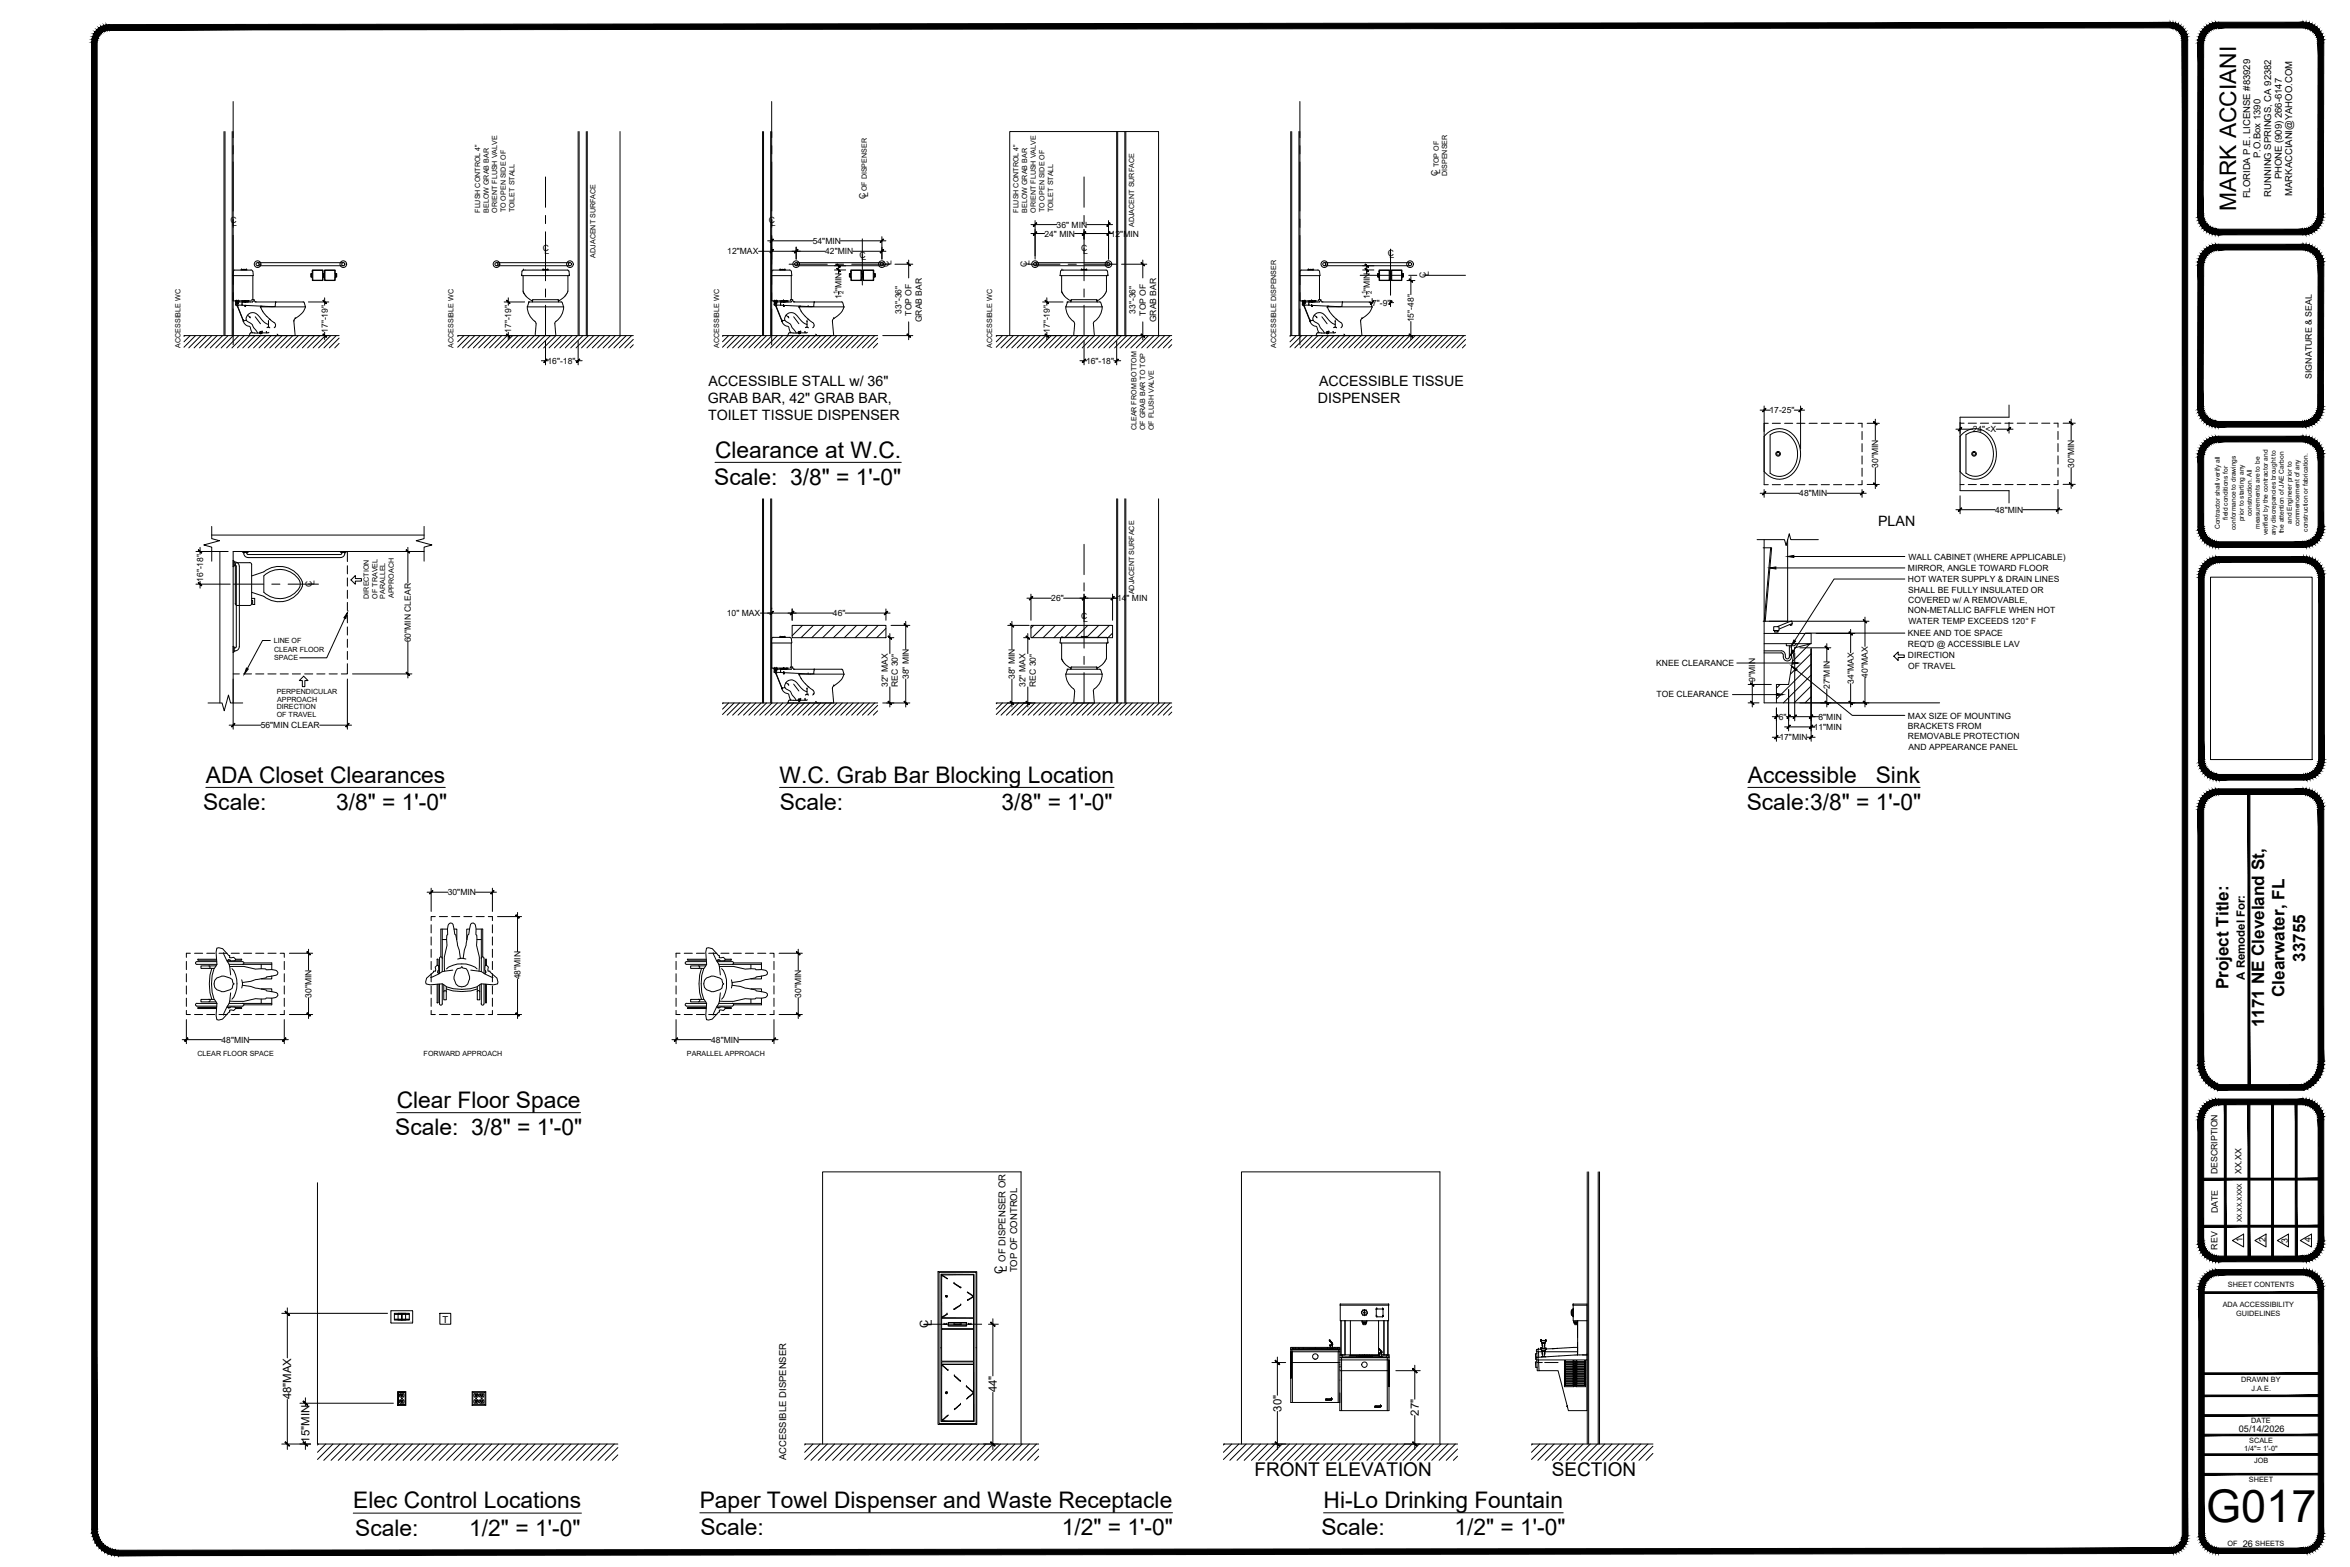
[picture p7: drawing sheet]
<svg xmlns="http://www.w3.org/2000/svg" width="914mm" height="610mm" viewBox="0 0 914 610" stroke-linecap="round" stroke-linejoin="round" font-family="sans-serif">
<defs><g id="words">
<text font-size="17.5" x="858.5" y="592.3">G017</text>
<g font-size="8.9">
<text x="870.2" y="82" transform="rotate(-90 870.2 82)">MARK ACCIANI</text>
<text x="278.2" y="178">Clearance at W.C.</text>
<text x="277.9" y="188.6">Scale: 3/8&quot; = 1'-0&quot;</text>
<text x="80.1" y="304.5">ADA Closet Clearances</text>
<text x="303.3" y="304.5">W.C. Grab Bar Blocking Location</text>
<text x="680.1" y="304.5">Accessible</text>
<text x="729.9" y="304.5">Sink</text>
<text x="79" y="315.1">Scale:</text>
<text x="130.8" y="315.1">3/8&quot; = 1'-0&quot;</text>
<text x="303.4" y="315.1">Scale:</text>
<text x="389.7" y="315.1">3/8&quot; = 1'-0&quot;</text>
<text x="679.7" y="315.1">Scale:3/8&quot; = 1'-0&quot;</text>
<text x="154.4" y="431">Clear Floor Space</text>
<text x="153.8" y="441.6">Scale: 3/8&quot; = 1'-0&quot;</text>
<text x="137.5" y="586.7">Elec Control Locations</text>
<text x="272.3" y="586.7">Paper Towel Dispenser and Waste Receptacle</text>
<text x="515" y="586.7">Hi-Lo Drinking Fountain</text>
<text x="138.2" y="597.4">Scale:</text>
<text x="182.6" y="597.4">1/2&quot; = 1'-0&quot;</text>
<text x="272.5" y="597.3">Scale:</text>
<text x="413.1" y="597.3">1/2&quot; = 1'-0&quot;</text>
<text x="514.2" y="597.3">Scale:</text>
<text x="566" y="597.3">1/2&quot; = 1'-0&quot;</text>
</g>
<g font-size="7.4">
<text x="488.1" y="574.3">FRONT ELEVATION</text>
<text x="603.8" y="574.3">SECTION</text>
</g>
<g font-size="6.7">
<text x="896.9" y="374.1" transform="rotate(-90 896.9 374.1)">33755</text>
<text x="867.1" y="384.9" transform="rotate(-90 867.1 384.9)">Project Title:</text>
<text x="889" y="387.8" transform="rotate(-90 889 387.8)">Clearwater, FL</text>
<text x="881" y="399.6" transform="rotate(-90 881 399.6)">1171 NE Cleveland St,</text>
</g>
<g font-size="5.5">
<text x="275.7" y="150.1">ACCESSIBLE STALL w/ 36&quot;</text>
<text x="513.2" y="150.1">ACCESSIBLE TISSUE</text>
<text x="275.4" y="156.8">GRAB BAR, 42&quot; GRAB BAR,</text>
<text x="512.8" y="156.8">DISPENSER</text>
<text x="275.5" y="163.4">TOILET TISSUE DISPENSER</text>
<text x="730.8" y="204.7">PLAN</text>
</g>
<g font-size="4.4">
<text x="873.5" y="381.1" transform="rotate(-90 873.5 381.1)">A Remodel For:</text>
<text x="390.3" y="495.8" transform="rotate(-90 390.3 495.8)">C</text>
<text x="391.7" y="494.9" transform="rotate(-90 391.7 494.9)">L</text>
<text x="362.6" y="515.7" transform="rotate(-90 362.6 515.7)">L</text>
<text x="361.1" y="516.6" transform="rotate(-90 361.1 516.6)">C</text>
<text x="113.3" y="544.4" transform="rotate(-90 113.3 544.4)">48&quot;MAX</text>
<text x="387.9" y="541.7" transform="rotate(-90 387.9 541.7)">44&quot;</text>
<text x="498.6" y="549.1" transform="rotate(-90 498.6 549.1)">30&quot;</text>
<text x="552.1" y="550.7" transform="rotate(-90 552.1 550.7)">27&quot;</text>
<text x="120.4" y="561.2" transform="rotate(-90 120.4 561.2)">15&quot;MIN</text>
</g>
<g font-size="3.7">
<text x="879.6" y="61.6" transform="rotate(-90 879.6 61.6)">P.O.Box 1390</text>
<text x="887.8" y="69.8" transform="rotate(-90 887.8 69.8)">PHONE (909) 266-6147</text>
<text x="875.5" y="77.2" transform="rotate(-90 875.5 77.2)">FLORIDA P.E. LICENSE #83929</text>
<text x="883.7" y="76.5" transform="rotate(-90 883.7 76.5)">RUNNING SPRINGS, CA 92382</text>
<text x="891.9" y="76.2" transform="rotate(-90 891.9 76.2)">MARKACCIANI@YAHOO.COM</text>
<text x="391.3" y="490.8" transform="rotate(-90 391.3 490.8)">OF DISPENSER OR</text>
<text x="395.7" y="495" transform="rotate(-90 395.7 495)">TOP OF CONTROL</text>
<text x="172.2" y="514.6">T</text>
<text x="305.9" y="568.1" transform="rotate(-90 305.9 568.1)">ACCESSIBLE DISPENSER</text>
</g>
<g font-size="3.6">
<text x="871.2" y="557.1">05/14/2026</text>
<text x="872.7" y="601.8">26</text>
</g>
<g font-size="3.4">
<text x="899.5" y="147.4" transform="rotate(-90 899.5 147.4)">SIGNATURE &amp; SEAL</text>
<text x="862.9" y="456.9" transform="rotate(-90 862.9 456.9)">DESCRIPTION</text>
<text x="872.2" y="456.8" transform="rotate(-90 872.2 456.8)">XX.XX</text>
<text x="863" y="472" transform="rotate(-90 863 472)">DATE</text>
<text x="872.6" y="483.3" transform="rotate(-90 872.6 483.3)">1</text>
<text x="881.5" y="483.3" transform="rotate(-90 881.5 483.3)">2</text>
<text x="890.2" y="483.5" transform="rotate(-90 890.2 483.5)">3</text>
<text x="899.2" y="483.3" transform="rotate(-90 899.2 483.3)">4</text>
<text x="862.8" y="486.2" transform="rotate(-90 862.8 486.2)">REV</text>
</g>
<g font-size="3.3">
<text x="559.3" y="68.4" transform="rotate(-90 559.3 68.4)">C</text>
<text x="560.4" y="67.7" transform="rotate(-90 560.4 67.7)">L</text>
<text x="336.8" y="77.3" transform="rotate(-90 336.8 77.3)">C</text>
<text x="337.9" y="76.6" transform="rotate(-90 337.9 76.6)">L</text>
<text x="89.7" y="86.8">C</text>
<text x="90.4" y="87.9">L</text>
<text x="299.2" y="86.8">C</text>
<text x="299.9" y="87.9">L</text>
<text x="411.1" y="88.6">36&quot; MIN</text>
<text x="316.3" y="94.8">54&quot;MIN</text>
<text x="406.4" y="92">24&quot; MIN</text>
<text x="432.2" y="92">12&quot;MIN</text>
<text x="211.2" y="97.8">C</text>
<text x="211.9" y="98.9">L</text>
<text x="283" y="98.9">12&quot;MAX</text>
<text x="321.1" y="98.9">42&quot;MIN</text>
<text x="334.4" y="100.2">C</text>
<text x="335.2" y="101.3">L</text>
<text x="420.8" y="97.8">C</text>
<text x="421.4" y="98.9">L</text>
<text x="540" y="99.4">C</text>
<text x="540.7" y="100.5">L</text>
<text x="345.8" y="103.9" transform="rotate(-90 345.8 103.9)">C</text>
<text x="346.9" y="103.2" transform="rotate(-90 346.9 103.2)">L</text>
<text x="399.5" y="103.9" transform="rotate(-90 399.5 103.9)">C</text>
<text x="400.6" y="103.2" transform="rotate(-90 400.6 103.2)">L</text>
<text x="555.9" y="107.5" transform="rotate(-90 555.9 107.5)">L</text>
<text x="554.9" y="108.2" transform="rotate(-90 554.9 108.2)">C</text>
<text x="327.5" y="116.4" transform="rotate(-90 327.5 116.4)">1 &quot;MIN</text>
<text x="533" y="116.4" transform="rotate(-90 533 116.4)">1 &quot;MIN</text>
<text x="533.9" y="118.9">7&quot;-9&quot;</text>
<text x="350.7" y="122.1" transform="rotate(-90 350.7 122.1)">33&quot;-36&quot;</text>
<text x="354.7" y="122.8" transform="rotate(-90 354.7 122.8)">TOP OF</text>
<text x="358.7" y="125.3" transform="rotate(-90 358.7 125.3)">GRAB BAR</text>
<text x="441.8" y="122.1" transform="rotate(-90 441.8 122.1)">33&quot;-36&quot;</text>
<text x="445.8" y="122.8" transform="rotate(-90 445.8 122.8)">TOP OF</text>
<text x="449.8" y="125.3" transform="rotate(-90 449.8 125.3)">GRAB BAR</text>
<text x="550.1" y="125.4" transform="rotate(-90 550.1 125.4)">15&quot;-48&quot;</text>
<text x="127.5" y="129.5" transform="rotate(-90 127.5 129.5)">17&quot;-19&quot;</text>
<text x="198.9" y="129.5" transform="rotate(-90 198.9 129.5)">17&quot;-19&quot;</text>
<text x="408.5" y="129.5" transform="rotate(-90 408.5 129.5)">17&quot;-19&quot;</text>
<text x="213.1" y="141.5">16&quot;-18&quot;</text>
<text x="422.6" y="141.5">16&quot;-18&quot;</text>
<text x="688.6" y="160.7">17-25&quot;</text>
<text x="767.6" y="168.1">24&quot;&lt;X</text>
<text x="730.8" y="182" transform="rotate(-90 730.8 182)">30&quot;MIN</text>
<text x="807.1" y="181.9" transform="rotate(-90 807.1 181.9)">30&quot;MIN</text>
<text x="700.1" y="193.1">48&quot;MIN</text>
<text x="776.4" y="199.5">48&quot;MIN</text>
<text x="742.6" y="217.8">WALL CABINET (WHERE APPLICABLE)</text>
<text x="79" y="226.4" transform="rotate(-90 79 226.4)">16&quot;-18&quot;</text>
<text x="122.4" y="227.6" transform="rotate(-90 122.4 227.6)">L</text>
<text x="742.4" y="226.5">HOT WATER SUPPLY &amp; DRAIN LINES</text>
<text x="742.4" y="222.2">MIRROR, ANGLE TOWARD FLOOR</text>
<text x="121.3" y="228.3" transform="rotate(-90 121.3 228.3)">C</text>
<text x="409.1" y="233.9">26&quot;</text>
<text x="434.6" y="233.9">14&quot; MIN</text>
<text x="742.5" y="230.5">SHALL BE FULLY INSULATED OR</text>
<text x="282.8" y="239.6">10&quot; MAX</text>
<text x="324.1" y="239.6">46&quot;</text>
<text x="742.4" y="238.5">NON-METALLIC BAFFLE WHEN HOT</text>
<text x="742.5" y="234.5">COVERED w/ A REMOVABLE,</text>
<text x="420.8" y="240.7">C</text>
<text x="421.4" y="241.8">L</text>
<text x="742.6" y="242.6">WATER TEMP EXCEEDS 120° F</text>
<text x="159.9" y="249.9" transform="rotate(-90 159.9 249.9)">60&quot;MIN CLEAR</text>
<text x="742.4" y="247.6">KNEE AND TOE SPACE</text>
<text x="742.4" y="251.6">REQ'D @ ACCESSIBLE LAV</text>
<text x="742.4" y="256.1">DIRECTION</text>
<text x="644.4" y="259.1">KNEE CLEARANCE</text>
<text x="726.8" y="263.6" transform="rotate(-90 726.8 263.6)">40&quot;MAX</text>
<text x="742.5" y="260.1">OF TRAVEL</text>
<text x="345.4" y="267.3" transform="rotate(-90 345.4 267.3)">32&quot; MAX</text>
<text x="349.4" y="267.2" transform="rotate(-90 349.4 267.2)">REC 30&quot;</text>
<text x="353.6" y="264.2" transform="rotate(-90 353.6 264.2)">38&quot; MIN</text>
<text x="394.9" y="264.2" transform="rotate(-90 394.9 264.2)">38&quot; MIN</text>
<text x="399.1" y="267.3" transform="rotate(-90 399.1 267.3)">32&quot; MAX</text>
<text x="403.1" y="267.2" transform="rotate(-90 403.1 267.2)">REC 30&quot;</text>
<text x="683" y="265.2" transform="rotate(-90 683 265.2)">9&quot;MIN</text>
<text x="712" y="268.1" transform="rotate(-90 712 268.1)">27&quot;MIN</text>
<text x="721.3" y="266" transform="rotate(-90 721.3 266)">34&quot;MAX</text>
<text x="644.6" y="271.3">TOE CLEARANCE</text>
<text x="692.1" y="280">6&quot;</text>
<text x="707.6" y="280">8&quot;MIN</text>
<text x="742.4" y="279.6">MAX SIZE OF MOUNTING</text>
<text x="101.4" y="283.3">56&quot;MIN CLEAR</text>
<text x="692.4" y="288">17&quot;MIN</text>
<text x="705.7" y="284">11&quot;MIN</text>
<text x="742.4" y="283.6">BRACKETS FROM</text>
<text x="742.4" y="287.6">REMOVABLE PROTECTION</text>
<text x="742.7" y="291.6">AND APPEARANCE PANEL</text>
<text x="174.2" y="348.3">30&quot;MIN</text>
<text x="202.5" y="381" transform="rotate(-90 202.5 381)">48&quot;MIN</text>
<text x="121.2" y="388.2" transform="rotate(-90 121.2 388.2)">30&quot;MIN</text>
<text x="311.8" y="388.2" transform="rotate(-90 311.8 388.2)">30&quot;MIN</text>
<text x="86.2" y="405.6">48&quot;MIN</text>
<text x="276.7" y="405.6">48&quot;MIN</text>
</g>
<g font-size="2.8">
<text x="559.8" y="65.2" transform="rotate(-90 559.8 65.2)">TOP OF</text>
<text x="563.2" y="68.5" transform="rotate(-90 563.2 68.5)">DISPENSER</text>
<text x="337.3" y="74.4" transform="rotate(-90 337.3 74.4)">OF DISPENSER</text>
<text x="186.8" y="82.8" transform="rotate(-90 186.8 82.8)">FLUSH CONTROL 4&quot;</text>
<text x="190.2" y="82.8" transform="rotate(-90 190.2 82.8)">BELOW GRAB BAR</text>
<text x="193.5" y="82.7" transform="rotate(-90 193.5 82.7)">ORIENT FLUSH VALVE</text>
<text x="196.8" y="82.6" transform="rotate(-90 196.8 82.6)">TO OPEN SIDE OF</text>
<text x="200.2" y="82.6" transform="rotate(-90 200.2 82.6)">TOILET STALL</text>
<text x="396.4" y="82.8" transform="rotate(-90 396.4 82.8)">FLUSH CONTROL 4&quot;</text>
<text x="399.7" y="82.8" transform="rotate(-90 399.7 82.8)">BELOW GRAB BAR</text>
<text x="403.1" y="82.7" transform="rotate(-90 403.1 82.7)">ORIENT FLUSH VALVE</text>
<text x="406.4" y="82.6" transform="rotate(-90 406.4 82.6)">TO OPEN SIDE OF</text>
<text x="409.7" y="82.6" transform="rotate(-90 409.7 82.6)">TOILET STALL</text>
<text x="441.3" y="88.3" transform="rotate(-90 441.3 88.3)">ADJACENT SURFACE</text>
<text x="231.7" y="100.2" transform="rotate(-90 231.7 100.2)">ADJACENT SURFACE</text>
<text x="70.3" y="135.3" transform="rotate(-90 70.3 135.3)">ACCESSIBLE WC</text>
<text x="176.5" y="135.3" transform="rotate(-90 176.5 135.3)">ACCESSIBLE WC</text>
<text x="279.8" y="135.3" transform="rotate(-90 279.8 135.3)">ACCESSIBLE WC</text>
<text x="386" y="135.3" transform="rotate(-90 386 135.3)">ACCESSIBLE WC</text>
<text x="496.5" y="135.3" transform="rotate(-90 496.5 135.3)">ACCESSIBLE DISPENSER</text>
<text x="442.2" y="167.4" transform="rotate(-90 442.2 167.4)">CLEAR FROM BOTTOM</text>
<text x="445.6" y="167.4" transform="rotate(-90 445.6 167.4)">OF GRAB BAR TO TOP</text>
<text x="448.9" y="167.4" transform="rotate(-90 448.9 167.4)">OF FLUSH VALVE</text>
<text x="143.6" y="232.9" transform="rotate(-90 143.6 232.9)">DIRECTION</text>
<text x="146.9" y="232.8" transform="rotate(-90 146.9 232.8)">OF TRAVEL</text>
<text x="149.9" y="232.9" transform="rotate(-90 149.9 232.9)">PARALLEL</text>
<text x="153.2" y="232.7" transform="rotate(-90 153.2 232.7)">APPROACH</text>
<text x="441.3" y="231.2" transform="rotate(-90 441.3 231.2)">ADJACENT SURFACE</text>
<text x="106.6" y="250.3">LINE OF</text>
<text x="106.6" y="253.6">CLEAR FLOOR</text>
<text x="106.6" y="256.9">SPACE</text>
<text x="107.7" y="269.9">PERPENDICULAR</text>
<text x="107.7" y="275.7">DIRECTION</text>
<text x="107.9" y="273.2">APPROACH</text>
<text x="107.7" y="279.1">OF TRAVEL</text>
<text x="76.8" y="410.8">CLEAR FLOOR SPACE</text>
<text x="164.8" y="410.8">FORWARD APPROACH</text>
<text x="267.3" y="410.8">PARALLEL APPROACH</text>
<text x="866.9" y="500.7">SHEET CONTENTS</text>
<text x="864.9" y="508.4">ADA ACCESSIBILITY</text>
<text x="870.2" y="511.8">GUIDELINES</text>
<text x="872.1" y="537.8">DRAWN BY</text>
<text x="876.1" y="541.2">J.A.E.</text>
<text x="876" y="553.7">DATE</text>
<text x="875.2" y="561.3">SCALE</text>
<text x="873.2" y="564.5">1/4&quot;= 1'-0&quot;</text>
<text x="877.1" y="569">JOB</text>
<text x="875.1" y="576.6">SHEET</text>
<text x="866.8" y="601.4">OF</text>
<text x="877.5" y="601.5">SHEETS</text>
</g>
<g font-size="2.6">
<text x="866.9" y="202.1" transform="rotate(-90 866.9 202.1)">field conditions for</text>
<text x="873.1" y="202.8" transform="rotate(-90 873.1 202.8)">prior to starting any</text>
<text x="876.2" y="200.8" transform="rotate(-90 876.2 200.8)">construction. All</text>
<text x="891.7" y="203.8" transform="rotate(-90 891.7 203.8)">and Engineer prior to</text>
<text x="863.8" y="205.8" transform="rotate(-90 863.8 205.8)">Contractor shall verify all</text>
<text x="870" y="206.1" transform="rotate(-90 870 206.1)">conformance to drawings</text>
<text x="879.3" y="205.7" transform="rotate(-90 879.3 205.7)">measurements are to be</text>
<text x="882.4" y="208.3" transform="rotate(-90 882.4 208.3)">verified by the contractor and</text>
<text x="885.5" y="208.2" transform="rotate(-90 885.5 208.2)">any discrepancies brought to</text>
<text x="888.6" y="207.5" transform="rotate(-90 888.6 207.5)">the attention of JAE Carbon</text>
<text x="894.8" y="204.8" transform="rotate(-90 894.8 204.8)">commencement of any</text>
<text x="897.9" y="206.8" transform="rotate(-90 897.9 206.8)">construction or fabrication.</text>
<text x="872.3" y="475.5" transform="rotate(-90 872.3 475.5)">XX.XX.XXXX</text>
</g>
<g font-size="2.3">
<text x="326" y="114.5" transform="rotate(-90 326 114.5)">1</text>
<text x="328.3" y="114.6" transform="rotate(-90 328.3 114.6)">2</text>
<text x="531.5" y="114.5" transform="rotate(-90 531.5 114.5)">1</text>
<text x="533.8" y="114.6" transform="rotate(-90 533.8 114.6)">2</text>
</g>
<text font-size=".2" x="159.5" y="514.3">VIMAR</text>
</g></defs>
<!-- layer: (EE) MARK ACCIANI -->
<g fill="#000" stroke="#000" stroke-width=".39">
<path d="M855.2 16.6l2.1 66.8 .2-66.8zM855.2 16.6l2.1 66.8h-2.3z"/>
<path d="M862.1 8.7l1.2-.1v2.3zM862.1 8.7l.3 2.2h.9zM861 9l1.1-.3 .3 2.2zM861 9l.6 2.1 .8-.2zM859.9 9.4l1.1-.4 .6 2.1zM859.9 9.4l.9 2 .8-.3zM858.9 9.9l1-.5 .9 2zM858.9 9.9l1.2 1.9 .7-.4zM858 10.6l.9-.7 1.2 1.9zM858 10.6l1.5 1.7 .6-.5zM858 10.6l1.5 1.7-2.3-.9zM857.2 11.4l1.7 1.5 .6-.6zM857.2 11.4l1.7 1.5-2.4-.6zM856.5 12.3l1.9 1.2 .5-.6zM856.5 12.3l1.9 1.2-2.4-.2zM856 13.3l2 1 .4-.8zM856 13.3l2 1-2.4 .1zM855.6 14.4l2.1 .6 .3-.7zM855.6 14.4l2.1 .6-2.4 .5zM855.3 15.5l2.2 .3 .2-.8zM855.3 15.5l2.2 .3-2.3 .8zM855.2 16.6h2.3v-.8z"/>
<path d="M863.3 10.9h32.9v-2.3zM863.3 8.6h32.9l-32.9 2.3z"/>
<path d="M902 16.6l2.2-1.1v1.1zM902 15.8v.8l2.2-1.1zM902 15.8l1.9-1.4 .3 1.1zM901.8 15l.2 .8 1.9-1.4zM901.8 15l1.7-1.7 .4 1.1zM901.5 14.3l.3 .7 1.7-1.7zM902.9 12.3l.6 1-2 1zM901.1 13.5l.4 .8 1.4-2zM902.3 11.4l.6 .9-1.8 1.2zM900.6 12.9l.5 .6 1.2-2.1zM901.4 10.6l.9 .8-1.7 1.5zM901.4 10.6l-1.4 1.7 .6 .6zM900.6 9.9l.8 .7-1.4 1.7zM900.6 9.9l-1.3 1.9 .7 .5zM899.5 9.4l1.1 .5-1.3 1.9zM899.5 9.4l-.9 2 .7 .4zM898.5 9l1 .4-.9 2zM898.5 9l-.7 2.1 .8 .3zM897.3 8.7l1.2 .3-.7 2.1zM897.3 8.7l-.3 2.2 .8 .2zM896.2 8.6l1.1 .1-.3 2.2zM896.2 8.6v2.3h.8z"/>
<path d="M855 83.4h2.3l-2.2 1.1zM855.1 84.5l2.2-.3v-.8zM855.1 84.5l2.2-.3-1.9 1.4zM855.4 85.6l2.1-.6-.2-.8zM855.4 85.6l2.1-.6-1.7 1.7zM855.8 86.7l2-.9-.3-.8zM855.8 86.7l2-.9-1.5 1.9zM857.8 85.8l-1.5 1.9 1.9-1.2zM856.3 87.7l1.9-1.2-1.2 2.1zM858.2 86.5l-1.2 2.1 1.7-1.5zM857 88.6l1.7-1.5-.9 2.3zM858.7 87.1l-.9 2.3 1.5-1.7zM859.3 87.7l-.6 2.4-.9-.7zM859.3 87.7l-.6 2.4 1.2-1.9zM859.9 88.2l-.2 2.4-1-.5zM859.9 88.2l-.2 2.4 .9-2zM860.6 88.6l.2 2.4-1.1-.4zM860.6 88.6l.2 2.4 .6-2.1zM861.4 88.9l.5 2.4-1.1-.3zM861.4 88.9l.5 2.4 .3-2.2zM862.2 89.1l.8 2.3-1.1-.1zM862.2 89.1l.8 2.3v-2.2z"/>
<path d="M863 89.2v2.2l33-2.2zM863 91.4l33-2.2v2.2z"/>
<path d="M862.1 95.1l1.2-.1v2.2zM862.1 95.1l.3 2.2 .9-.1zM861 95.3l1.1-.2 .3 2.2zM861 95.3l.6 2.2 .8-.2zM859.9 95.8l1.1-.5 .6 2.2zM859.9 95.8l.9 1.9 .8-.2zM858.9 96.3l1-.5 .9 1.9zM858.9 96.3l1.2 1.8 .7-.4zM858 97l.9-.7 1.2 1.8zM858 97l1.5 1.6 .6-.5zM858 97l1.5 1.6-2.3-.8zM857.2 97.8l1.7 1.4 .6-.6zM857.2 97.8l1.7 1.4-2.4-.5zM856.5 98.7l1.9 1.2 .5-.7zM856.5 98.7l1.9 1.2-2.4-.2zM856 99.7l2 .9 .4-.7zM856 99.7l2 .9-2.4 .2zM855.6 100.8l2.1 .6 .3-.8zM855.6 100.8l2.1 .6-2.4 .5zM855.3 101.9l2.2 .3 .2-.8zM855.3 101.9l2.2 .3-2.3 .8zM855.2 103h2.3v-.8z"/>
<path d="M896 89.2l1.2 2.1-1.2 .1zM896 89.2l1.2 2.1-.4-2.2zM896.8 89.1l1.5 1.9-1.1 .3zM896.8 89.1l1.5 1.9-.6-2.1zM897.7 88.9l1.7 1.7-1.1 .4zM897.7 88.9l1.7 1.7-1-2zM898.4 88.6l1.9 1.5-.9 .5zM898.4 88.6l1.9 1.5-1.1-1.9zM899.2 88.2l2.1 1.2-1 .7zM899.2 88.2l2.1 1.2-1.5-1.7zM899.8 87.7l2.3 .9-.8 .8zM900.4 87.1l-.6 .6 2.3 .9zM900.4 87.1l2.4 .6-.7 .9zM900.9 86.5l-.5 .6 2.4 .6zM900.9 86.5l2.4 .2-.5 1zM901.3 85.8l-.4 .7 2.4 .2zM901.3 85.8l2.4-.2-.4 1.1zM901.6 85l-.3 .8 2.4-.2zM901.6 85l2.3-.5-.2 1.1zM901.8 84.2l-.2 .8 2.3-.5zM901.8 84.2l2.2-.8-.1 1.1zM901.8 83.4v.8l2.2-.8z"/>
<path d="M863.3 97.2h32.9v-2.2zM863.3 95h32.9l-32.9 2.2z"/>
<path d="M902 16.6l-.2 66.8h2.2zM902 16.6h2.2l-.2 66.8z"/>
<path d="M855.2 103l2.1 55.2 .2-55.2zM855.2 103l2.1 55.2h-2.3z"/>
<path d="M902 103l2.2-1.1v1.1zM902 102.2v.8l2.2-1.1zM902 102.2l1.9-1.4 .3 1.1zM901.8 101.4l.2 .8 1.9-1.4zM901.8 101.4l1.7-1.7 .4 1.1zM901.5 100.6l.3 .8 1.7-1.7zM902.9 98.7l.6 1-2 .9zM901.1 99.9l.4 .7 1.4-1.9zM902.3 97.8l.6 .9-1.8 1.2zM900.6 99.2l.5 .7 1.2-2.1zM901.4 97l.9 .8-1.7 1.4zM901.4 97l-1.4 1.6 .6 .6zM900.6 96.3l.8 .7-1.4 1.6zM900.6 96.3l-1.3 1.8 .7 .5zM899.5 95.8l1.1 .5-1.3 1.8zM899.5 95.8l-.9 1.9 .7 .4zM898.5 95.3l1 .5-.9 1.9zM898.5 95.3l-.7 2.2 .8 .2zM897.3 95.1l1.2 .2-.7 2.2zM897.3 95.1l-.3 2.2 .8 .2zM896.2 95l1.1 .1-.3 2.2zM896.2 95v2.2l.8 .1z"/>
<path d="M855 158.2h2.3l-2.2 1.1zM855.1 159.3l2.2-.3v-.8zM855.1 159.3l2.2-.3-1.9 1.4zM855.4 160.4l2.1-.6-.2-.8zM855.4 160.4l2.1-.6-1.7 1.7zM855.8 161.5l2-.9-.3-.8zM855.8 161.5l2-.9-1.5 1.9zM857.8 160.6l-1.5 1.9 1.9-1.2zM856.3 162.5l1.9-1.2-1.2 2.1zM858.2 161.3l-1.2 2.1 1.7-1.5zM857 163.4l1.7-1.5-.9 2.3zM858.7 161.9l-.9 2.3 1.5-1.7zM859.3 162.5l-.6 2.4-.9-.7zM859.3 162.5l-.6 2.4 1.2-1.9zM859.9 163l-.2 2.4-1-.5zM859.9 163l-.2 2.4 .9-2zM860.6 163.4l.2 2.4-1.1-.4zM860.6 163.4l.2 2.4 .6-2.1zM861.4 163.7l.5 2.4-1.1-.3zM861.4 163.7l.5 2.4 .3-2.2zM862.2 163.9l.8 2.3-1.1-.1zM862.2 163.9l.8 2.3v-2.2z"/>
<path d="M902 103l-.2 55.2h2.2zM902 103h2.2l-.2 55.2z"/>
<path d="M863 164v2.2l33-2.2zM863 166.2l33-2.2v2.2z"/>
<path d="M896 164l1.2 2.1-1.2 .1zM896 164l1.2 2.1-.4-2.2zM896.8 163.9l1.5 1.9-1.1 .3zM896.8 163.9l1.5 1.9-.6-2.1zM897.7 163.7l1.7 1.7-1.1 .4zM897.7 163.7l1.7 1.7-1-2zM898.4 163.4l1.9 1.5-.9 .5zM898.4 163.4l1.9 1.5-1.1-1.9zM899.2 163l2.1 1.2-1 .7zM899.2 163l2.1 1.2-1.5-1.7zM899.8 162.5l2.3 .9-.8 .8zM900.4 161.9l-.6 .6 2.3 .9zM900.4 161.9l2.4 .6-.7 .9zM900.9 161.3l-.5 .6 2.4 .6zM900.9 161.3l2.4 .2-.5 1zM901.3 160.6l-.4 .7 2.4 .2zM901.3 160.6l2.4-.2-.4 1.1zM901.6 159.8l-.3 .8 2.4-.2zM901.6 159.8l2.3-.5-.2 1.1zM901.8 159l-.2 .8 2.3-.5zM901.8 159l2.2-.8-.1 1.1zM901.8 158.2v.8l2.2-.8z"/>
</g>
<!-- layer: (1)SHEET INFORMATION -->
<g fill="#000" stroke="#000" stroke-width=".39">
<path d="M35.7 16.3l2.1 578.7v-578.7zM35.7 16.3l2.1 578.7h-2.1z"/>
<path d="M41.4 9.7l1.1-.1v2.1zM41.4 9.7l.3 2.1 .8-.1zM40.4 9.9l1-.2 .3 2.1zM40.4 9.9l.6 2 .7-.1zM39.4 10.3l1-.4 .6 2zM39.4 10.3l.9 1.9 .7-.3zM38.5 10.9l.9-.6 .9 1.9zM38.5 10.9l1.3 1.7 .5-.4zM37.7 11.6l.8-.7 1.3 1.7zM37.7 11.6l1.5 1.5 .6-.5zM37.7 11.6l1.5 1.5-2.2-.7zM37 12.4l1.7 1.2 .5-.5zM37 12.4l1.7 1.2-2.3-.3zM36.4 13.3l1.9 .9 .4-.6zM36.4 13.3l1.9 .9-2.3 .1zM36 14.3l2.1 .6 .2-.7zM36 14.3l2.1 .6-2.3 .4zM35.8 15.3l2.1 .3 .2-.7zM35.8 15.3l2.1 .3-2.2 .7zM35.7 16.3h2.1l.1-.7z"/>
<path d="M42.5 11.7l802-.9v-2.1zM42.5 9.6l802-.9-802 3z"/>
<path d="M849.1 15.5l2.1-1.1v1.1zM849 14.8l.1 .7 2.1-1.1zM849 14.8l1.9-1.4 .3 1zM848.9 14.1l.1 .7 1.9-1.4zM850.5 12.4l.4 1-2 .7zM848.6 13.4l.3 .7 1.6-1.7zM849.9 11.5l.6 .9-1.9 1zM848.2 12.7l.4 .7 1.3-1.9zM849.2 10.7l.7 .8-1.7 1.2zM849.2 10.7l-1.4 1.5 .4 .5zM848.4 10l.8 .7-1.4 1.5zM848.4 10l-1.2 1.7 .6 .5zM847.6 9.4l.8 .6-1.2 1.7zM847.6 9.4l-1 1.9 .6 .4zM846.5 9.1l1.1 .3-1 1.9zM846.5 9.1l-.6 1.9 .7 .3zM845.5 8.8l1 .3-.6 1.9zM845.5 8.8l-.3 2.1 .7 .1zM844.5 8.7l1 .1-.3 2.1zM844.5 8.7v2.1l.7 .1z"/>
<path d="M855.2 177.7l2.3 27.3v-27.3zM855.2 177.7l2.3 27.3h-2.3z"/>
<path d="M862.1 169.8l1.2-.1v2.2zM862.1 169.8l.3 2.2 .9-.1zM861 170.1l1.1-.3 .3 2.2zM861 170.1l.6 2.1 .8-.2zM859.9 170.4l1.1-.3 .6 2.1zM859.9 170.4l.9 2.1 .8-.3zM858.9 171l1-.6 .9 2.1zM858.9 171l1.2 1.8 .7-.3zM858 171.7l.9-.7 1.2 1.8zM858 171.7l1.5 1.7 .6-.6zM858 171.7l1.5 1.7-2.3-.9zM857.2 172.5l1.7 1.4 .6-.5zM857.2 172.5l1.7 1.4-2.4-.5zM856.5 173.4l1.9 1.2 .5-.7zM856.5 173.4l1.9 1.2-2.4-.2zM856 174.4l2 .9 .4-.7zM856 174.4l2 .9-2.4 .2zM855.6 175.5l2.1 .6 .3-.8zM855.6 175.5l2.1 .6-2.4 .5zM855.3 176.6l2.2 .3 .2-.8zM855.3 176.6l2.2 .3-2.3 .8zM855.2 177.7h2.3v-.8z"/>
<path d="M863.3 171.9h32.9v-2.2zM863.3 169.7h32.9l-32.9 2.2z"/>
<path d="M902 177.7l2.2-1.1v1.1zM902 176.9v.8l2.2-1.1zM902 176.9l1.9-1.4 .3 1.1zM901.8 176.1l.2 .8 1.9-1.4zM901.8 176.1l1.7-1.7 .4 1.1zM901.5 175.3l.3 .8 1.7-1.7zM902.9 173.4l.6 1-2 .9zM901.1 174.6l.4 .7 1.4-1.9zM902.3 172.5l.6 .9-1.8 1.2zM900.6 173.9l.5 .7 1.2-2.1zM901.4 171.7l.9 .8-1.7 1.4zM901.4 171.7l-1.4 1.7 .6 .5zM900.6 171l.8 .7-1.4 1.7zM900.6 171l-1.3 1.8 .7 .6zM899.5 170.4l1.1 .6-1.3 1.8zM899.5 170.4l-.9 2.1 .7 .3zM898.5 170.1l1 .3-.9 2.1zM898.5 170.1l-.7 2.1 .8 .3zM897.3 169.8l1.2 .3-.7 2.1zM897.3 169.8l-.3 2.2 .8 .2zM896.2 169.7l1.1 .1-.3 2.2zM896.2 169.7v2.2l.8 .1z"/>
<path d="M855.2 205h2.3l-2.2 1.1zM855.3 206.1l2.2-.3v-.8zM855.3 206.1l2.2-.3-1.9 1.4zM855.6 207.2l2.1-.6-.2-.8zM855.6 207.2l2.1-.6-1.7 1.7zM856 208.3l2-.9-.3-.8zM856 208.3l2-.9-1.5 1.9zM858 207.4l-1.5 1.9 1.9-1.2zM856.5 209.3l1.9-1.2-1.2 2.1zM858.4 208.1l-1.2 2.1 1.7-1.4zM857.2 210.2l1.7-1.4-.9 2.2zM858.9 208.8l-.9 2.2 1.5-1.7zM859.5 209.3l-.6 2.4-.9-.7zM859.5 209.3l-.6 2.4 1.2-1.9zM860.1 209.8l-.2 2.5-1-.6zM860.1 209.8l-.2 2.5 .9-2.1zM860.8 210.2l.2 2.4-1.1-.3zM860.8 210.2l.2 2.4 .6-2.1zM861.6 210.5l.5 2.4-1.1-.3zM861.6 210.5l.5 2.4 .3-2.2zM862.4 210.7l.9 2.3-1.2-.1zM862.4 210.7l.9 2.3v-2.2z"/>
<path d="M863.3 210.8v2.2l32.9-2.2zM863.3 213l32.9-2.2v2.2z"/>
<path d="M862.3 216.6l1.1-.1v2.3zM862.3 216.6l.3 2.2h.8zM861.2 216.9l1.1-.3 .3 2.2zM861.2 216.9l.6 2.1 .8-.2zM860.1 217.3l1.1-.4 .6 2.1zM860.1 217.3l.9 2 .8-.3zM859.1 217.8l1-.5 .9 2zM859.1 217.8l1.2 1.9 .7-.4zM858.2 218.5l.9-.7 1.2 1.9zM858.2 218.5l1.4 1.7 .7-.5zM858.2 218.5l1.4 1.7-2.2-.9zM857.4 219.3l1.6 1.5 .6-.6zM857.4 219.3l1.6 1.5-2.3-.6zM856.7 220.2l1.9 1.2 .4-.6zM856.7 220.2l1.9 1.2-2.5-.2zM856.1 221.2l2 1 .5-.8zM856.1 221.2l2 1-2.3 .1zM855.8 222.3l2.1 .6 .2-.7zM855.8 222.3l2.1 .6-2.4 .5zM855.5 223.4l2.2 .3 .2-.8zM855.5 223.4l2.2 .3-2.3 .8zM855.4 224.5h2.2l.1-.8z"/>
<path d="M896.2 210.8l1.1 2.1-1.1 .1zM896.2 210.8l1.1 2.1-.3-2.2zM897 210.7l1.5 1.9-1.2 .3zM897 210.7l1.5 1.9-.7-2.1zM897.8 210.5l1.7 1.8-1 .3zM897.8 210.5l1.7 1.8-.9-2.1zM898.6 210.2l2 1.5-1.1 .6zM898.6 210.2l2 1.5-1.3-1.9zM899.3 209.8l2.1 1.2-.8 .7zM899.3 209.8l2.1 1.2-1.4-1.7zM900 209.3l2.3 .9-.9 .8zM900 209.3l2.3 .9-1.7-1.4zM900.6 208.8l2.3 .5-.6 .9zM901.1 208.1l-.5 .7 2.3 .5zM901.1 208.1l2.4 .2-.6 1zM901.5 207.4l-.4 .7 2.4 .2zM901.5 207.4l2.4-.2-.4 1.1zM901.8 206.6l-.3 .8 2.4-.2zM901.8 206.6l2.4-.5-.3 1.1zM902 205.8l-.2 .8 2.4-.5zM902 205.8l2.2-.8v1.1zM902 205v.8l2.2-.8z"/>
<path d="M863.4 218.8h33v-2.3zM863.4 216.5h33l-33 2.3z"/>
<path d="M902 177.7v27.3h2.2zM902 177.7h2.2v27.3z"/>
<path d="M855.4 224.5l2.2 71v-71zM855.4 224.5l2.2 71h-2.2z"/>
<path d="M902.2 224.5l2.1-1.1 .1 1.1zM902.1 223.7l.1 .8 2.1-1.1zM902.1 223.7l2-1.4 .2 1.1zM902 222.9l.1 .8 2-1.4zM902 222.9l1.7-1.7 .4 1.1zM901.7 222.2l.3 .7 1.7-1.7zM903.1 220.2l.6 1-2 1zM901.3 221.4l.4 .8 1.4-2zM902.5 219.3l.6 .9-1.8 1.2zM900.8 220.8l.5 .6 1.2-2.1zM901.7 218.5l.8 .8-1.7 1.5zM901.7 218.5l-1.5 1.7 .6 .6zM900.7 217.8l1 .7-1.5 1.7zM900.7 217.8l-1.2 1.9 .7 .5zM899.7 217.3l1 .5-1.2 1.9zM899.7 217.3l-.9 2 .7 .4zM898.7 216.9l1 .4-.9 2zM898.7 216.9l-.7 2.1 .8 .3zM897.6 216.6l1.1 .3-.7 2.1zM897.6 216.6l-.4 2.2 .8 .2zM896.4 216.5l1.2 .1-.4 2.2zM896.4 216.5v2.3h.8z"/>
<path d="M855.4 295.5h2.2l-2.1 1.1zM855.5 296.6l2.2-.3-.1-.8zM855.5 296.6l2.2-.3-1.9 1.4zM855.8 297.7l2.1-.6-.2-.8zM855.8 297.7l2.1-.6-1.8 1.7zM856.1 298.8l2-.9-.2-.8zM856.1 298.8l2-.9-1.4 1.9zM858.1 297.9l-1.4 1.9 1.9-1.2zM856.7 299.8l1.9-1.2-1.2 2.1zM858.6 298.6l-1.2 2.1 1.6-1.4zM857.4 300.7l1.6-1.4-.8 2.2zM859 299.3l-.8 2.2 1.4-1.7zM859.6 299.8l-.5 2.4-.9-.7zM859.6 299.8l-.5 2.4 1.2-1.8zM860.3 300.4l-.2 2.4-1-.6zM860.3 300.4l-.2 2.4 .9-2.1zM861 300.7l.2 2.4-1.1-.3zM861 300.7l.2 2.4 .6-2.1zM861.8 301l.5 2.4-1.1-.3zM861.8 301l.5 2.4 .3-2.2zM862.6 301.2l.8 2.3-1.1-.1zM862.6 301.2l.8 2.3v-2.2z"/>
<path d="M902.2 224.5v71h2.2zM902.2 224.5h2.2v71z"/>
<path d="M863.3 306.9v2.2l32.9-2.2zM863.3 309.1l32.9-2.2v2.2z"/>
<path d="M862.1 307l1.2-.1v2.2zM862.1 307l.3 2.1h.9zM861 307.2l1.1-.2 .3 2.1zM861 307.2l.6 2.1 .8-.2zM859.9 307.6l1.1-.4 .6 2.1zM859.9 307.6l.9 2 .8-.3zM858.9 308.1l1-.5 .9 2zM858.9 308.1l1.2 1.9 .7-.4zM858 308.8l.9-.7 1.2 1.9zM858 308.8l1.5 1.7 .6-.5zM858 308.8l1.5 1.7-2.3-.9zM857.2 309.6l1.7 1.5 .6-.6zM857.2 309.6l1.7 1.5-2.4-.5zM856.5 310.6l1.9 1.1 .5-.6zM856.5 310.6l1.9 1.1-2.4-.2zM856 311.5l2 1 .4-.8zM856 311.5l2 1-2.4 .1zM855.6 312.6l2.1 .6 .3-.7zM855.6 312.6l2.1 .6-2.4 .5zM855.3 313.7l2.2 .3 .2-.8zM855.3 313.7l2.2 .3-2.3 .9zM855.2 314.9h2.3v-.9z"/>
<path d="M863.4 301.3v2.2l33-2.2zM863.4 303.5l33-2.2v2.2z"/>
<path d="M896.4 301.3l1.2 2.1-1.2 .1zM896.4 301.3l1.2 2.1-.4-2.2zM897.2 301.2l1.5 1.9-1.1 .3zM897.2 301.2l1.5 1.9-.7-2.1zM898 301l1.7 1.8-1 .3zM898 301l1.7 1.8-.9-2.1zM898.8 300.7l1.9 1.5-1 .6zM898.8 300.7l1.9 1.5-1.2-1.8zM899.5 300.4l2.2 1.1-1 .7zM899.5 300.4l2.2 1.1-1.5-1.7zM900.2 299.8l2.3 .9-.8 .8zM900.2 299.8l2.3 .9-1.7-1.4zM900.8 299.3l2.3 .5-.6 .9zM901.3 298.6l-.5 .7 2.3 .5zM901.3 298.6l2.4 .2-.6 1zM901.7 297.9l-.4 .7 2.4 .2zM901.7 297.9l2.4-.2-.4 1.1zM902 297.1l-.3 .8 2.4-.2zM902 297.1l2.3-.5-.2 1.1zM902.1 296.3l-.1 .8 2.3-.5zM902.1 296.3l2.3-.8-.1 1.1zM902.2 295.5l-.1 .8 2.3-.8z"/>
<path d="M902 314.9l2.2-1.2v1.2zM902 314v.9l2.2-1.2zM902 314l1.9-1.4 .3 1.1zM901.8 313.2l.2 .8 1.9-1.4zM901.8 313.2l1.7-1.7 .4 1.1zM901.5 312.5l.3 .7 1.7-1.7zM902.9 310.6l.6 .9-2 1zM901.1 311.7l.4 .8 1.4-1.9zM902.3 309.6l.6 1-1.8 1.1zM900.6 311.1l.5 .6 1.2-2.1zM901.4 308.8l.9 .8-1.7 1.5zM901.4 308.8l-1.4 1.7 .6 .6zM900.6 308.1l.8 .7-1.4 1.7zM900.6 308.1l-1.3 1.9 .7 .5zM899.5 307.6l1.1 .5-1.3 1.9zM899.5 307.6l-.9 2 .7 .4zM898.5 307.2l1 .4-.9 2zM898.5 307.2l-.7 2.1 .8 .3zM897.3 307l1.2 .2-.7 2.1zM897.3 307l-.3 2.1 .8 .2zM896.2 306.9l1.1 .1-.3 2.1zM896.2 306.9v2.2h.8z"/>
<path d="M902 314.9l2.2 98v-98zM902 314.9l2.2 98-2.2 .1z"/>
<path d="M855.2 314.9v98l2.3 .1zM855.2 314.9h2.3v98.1z"/>
<path d="M855.3 412.9l2.2 .1-2.2 1.2zM855.3 414.2l2.2-.1v-1.1zM855.3 414.2l2.2-.1-2.1 1.4zM855.4 415.5l2.2-.4-.1-1zM855.4 415.5l2.2-.4-1.8 1.7zM855.8 416.8l2.1-.7-.3-1zM855.8 416.8l2.1-.7-1.7 1.9zM857.9 416.1l-1.7 1.9 2.1-.9zM856.2 418l2.1-.9-1.4 2.1zM858.3 417.1l-1.4 2.1 1.8-1.2zM856.9 419.2l1.8-1.2-1.1 2.3zM858.7 418l-1.1 2.3 1.8-1.4zM857.6 420.3l1.8-1.4-.9 2.4zM859.4 418.9l-.9 2.4 1.5-1.6zM858.5 421.3l1.5-1.6-.5 2.4zM860 419.7l-.5 2.4 1.3-1.6zM860.8 420.5l-.3 2.4-1-.8zM860.8 420.5l-.3 2.4 1.2-1.9zM861.7 421v2.5l-1.2-.6zM861.7 421v2.5l.9-1.9zM862.6 421.6l.3 2.5-1.2-.6zM862.6 421.6l.3 2.5 .7-2.1z"/>
<path d="M855.2 435.6l2.3 47.3v-47.3zM855.2 435.6l2.3 47.3h-2.3z"/>
<path d="M862.1 427.7l1.2-.1v2.2zM862.1 427.7l.3 2.1h.9zM861 427.9l1.1-.2 .3 2.1zM861 427.9l.6 2.1 .8-.2zM859.9 428.3l1.1-.4 .6 2.1zM859.9 428.3l.9 2 .8-.3zM858.9 428.8l1-.5 .9 2zM858.9 428.8l1.2 1.9 .7-.4zM858 429.5l.9-.7 1.2 1.9zM858 429.5l1.5 1.7 .6-.5zM858 429.5l1.5 1.7-2.3-.9zM857.2 430.3l1.7 1.5 .6-.6zM857.2 430.3l1.7 1.5-2.4-.6zM856.5 431.2l1.9 1.2 .5-.6zM856.5 431.2l1.9 1.2-2.4-.2zM856 432.2l2 1 .4-.8zM856 432.2l2 1-2.4 .1zM855.6 433.3l2.1 .6 .3-.7zM855.6 433.3l2.1 .6-2.4 .5zM855.3 434.4l2.2 .3 .2-.8zM855.3 434.4l2.2 .3-2.3 .9zM855.2 435.6h2.3v-.9z"/>
<path d="M874.7 307.8v115.1h.8zM874.7 307.8h.8v115.1z"/>
<path d="M863.3 429.8h32.9v-2.2zM863.3 427.6h32.9l-32.9 2.2z"/>
<path d="M895.9 422l1.9 1.5-1.2 .6zM895.9 422l1.9 1.5-1-1.9zM896.8 421.6l2.1 1.3-1.1 .6zM896.8 421.6l2.1 1.3-1.1-1.9zM897.8 421l2.2 1.1-1.1 .8zM897.8 421l2.2 1.1-1.4-1.6zM898.6 420.5l2.4 .8-1 .8zM898.6 420.5l2.4 .8-1.6-1.6zM899.4 419.7l2.5 .6-.9 1zM900.1 418.9l-.7 .8 2.5 .6zM900.1 418.9l2.5 .3-.7 1.1zM900.7 418l-.6 .9 2.5 .3zM900.7 418h2.5l-.6 1.2zM901.2 417.1l-.5 .9h2.5zM901.2 417.1l2.5-.3-.5 1.2zM901.6 416.1l-.4 1 2.5-.3zM901.6 416.1l2.4-.6-.3 1.3zM901.8 415.1l-.2 1 2.4-.6zM901.8 415.1l2.4-.9-.2 1.3zM902 414.1l-.2 1 2.4-.9zM902 414.1l2.2-1.2v1.3zM902 413v1.1l2.2-1.2z"/>
<path d="M862.9 424.1h33.7l-.8-2.2zM863.6 421.9h32.2l-32.9 2.2z"/>
<path d="M902 435.6l2.2-1.2v1.2zM902 434.7v.9l2.2-1.2zM902 434.7l1.9-1.4 .3 1.1zM901.8 433.9l.2 .8 1.9-1.4zM901.8 433.9l1.7-1.7 .4 1.1zM901.5 433.2l.3 .7 1.7-1.7zM902.9 431.2l.6 1-2 1zM901.1 432.4l.4 .8 1.4-2zM902.3 430.3l.6 .9-1.8 1.2zM900.6 431.8l.5 .6 1.2-2.1zM901.4 429.5l.9 .8-1.7 1.5zM901.4 429.5l-1.4 1.7 .6 .6zM900.6 428.8l.8 .7-1.4 1.7zM900.6 428.8l-1.3 1.9 .7 .5zM899.5 428.3l1.1 .5-1.3 1.9zM899.5 428.3l-.9 2 .7 .4zM898.5 427.9l1 .4-.9 2zM898.5 427.9l-.7 2.1 .8 .3zM897.3 427.7l1.2 .2-.7 2.1zM897.3 427.7l-.3 2.1 .8 .2zM896.2 427.6l1.1 .1-.3 2.1zM896.2 427.6v2.2h.8z"/>
<path d="M855.9 459.1h46.8v-.8zM855.9 458.3h46.8l-46.8 .8z"/>
<path d="M855.9 477.4h46.8v-.7zM855.9 476.7h46.8l-46.8 .7z"/>
<path d="M855.2 482.9h2.3l-2.2 1.1zM855.3 484l2.2-.3v-.8zM855.3 484l2.2-.3-1.9 1.4zM855.6 485.1l2.1-.6-.2-.8zM855.6 485.1l2.1-.6-1.7 1.7zM857.7 484.5l-1.7 1.7 2-.9zM856 486.2l2-.9-1.5 1.9zM858 485.3l-1.5 1.9 1.9-1.2zM856.5 487.2l1.9-1.2-1.2 2.1zM858.4 486l-1.2 2.1 1.7-1.4zM857.2 488.1l1.7-1.4-.9 2.2zM858.9 486.7l-.9 2.2 1.5-1.6zM859.5 487.3l-.6 2.3-.9-.7zM859.5 487.3l-.6 2.3 1.2-1.8zM860.1 487.8l-.2 2.3-1-.5zM860.1 487.8l-.2 2.3 .9-2zM860.8 488.1l.2 2.5-1.1-.5zM860.8 488.1l.2 2.5 .6-2.2zM861.6 488.4l.5 2.4-1.1-.2zM861.6 488.4l.5 2.4 .3-2.2zM862.4 488.6l.9 2.3-1.2-.1zM862.4 488.6l.9 2.3v-2.2z"/>
<path d="M863.2 493.9v2.1l33.3-2.1zM863.2 496l33.3-2.1v2.1z"/>
<path d="M862.1 494l1.1-.1v2.1zM862.1 494l.3 2.1 .8-.1zM861.1 494.2l1-.2 .3 2.1zM861.1 494.2l.6 2 .7-.1zM860 494.6l1.1-.4 .6 2zM860 494.6l.9 1.9 .8-.3zM859.1 495.1l.9-.5 .9 1.9zM859.1 495.1l1.1 1.8 .7-.4zM858.2 495.8l.9-.7 1.1 1.8zM858.2 495.8l1.4 1.6 .6-.5zM858.2 495.8l1.4 1.6-2.2-.8zM857.4 496.6l1.6 1.3 .6-.5zM857.4 496.6l1.6 1.3-2.3-.5zM856.7 497.4l1.8 1.2 .5-.7zM856.7 497.4l1.8 1.2-2.3-.2zM856.2 498.4l1.9 .9 .4-.7zM856.2 498.4l1.9 .9-2.2 .1zM855.9 499.4l2 .6 .2-.7zM855.9 499.4l2 .6-2.3 .5zM855.6 500.5l2.1 .3 .2-.8zM855.6 500.5l2.1 .3-2.1 .8zM855.6 501.6h2.1v-.8z"/>
<path d="M863.3 488.7v2.2l32.9-2.2zM863.3 490.9l32.9-2.2v2.2z"/>
<path d="M865.5 428.7v61.1h.7zM865.5 428.7h.7v61.1z"/>
<path d="M874.7 428.7v61.1h.8zM874.7 428.7h.8v61.1z"/>
<path d="M883.9 428.7v61.1h.7zM883.9 428.7h.7v61.1z"/>
<path d="M893.1 428.7v61.1h.7zM893.1 428.7h.7v61.1z"/>
<path d="M896.2 488.7l1.1 2.1-1.1 .1zM896.2 488.7l1.1 2.1-.3-2.2zM897 488.6l1.5 2-1.2 .2zM897 488.6l1.5 2-.7-2.2zM897.8 488.4l1.7 1.7-1 .5zM897.8 488.4l1.7 1.7-.9-2zM898.6 488.1l2 1.5-1.1 .5zM898.6 488.1l2 1.5-1.3-1.8zM899.3 487.8l2.1 1.1-.8 .7zM899.3 487.8l2.1 1.1-1.4-1.6zM900 487.3l2.3 .8-.9 .8zM900 487.3l2.3 .8-1.7-1.4zM900.6 486.7l2.3 .5-.6 .9zM901.1 486l-.5 .7 2.3 .5zM901.1 486l2.4 .2-.6 1zM901.5 485.3l-.4 .7 2.4 .2zM901.5 485.3l2.4-.2-.4 1.1zM901.8 484.5l-.3 .8 2.4-.2zM901.8 484.5l2.4-.5-.3 1.1zM902 483.7l-.2 .8 2.4-.5zM902 483.7l2.2-.8v1.1zM902 482.9v.8l2.2-.8z"/>
<path d="M902 435.6v47.3h2.2zM902 435.6h2.2v47.3z"/>
<path d="M857.2 502.5v.7l45.9-.7zM857.2 503.2l45.9-.7v.7z"/>
<path d="M902 501.6l2.1-1.1 .1 1.1zM902 500.8v.8l2.1-1.1zM902 500.8l1.8-1.4 .3 1.1zM901.8 500l.2 .8 1.8-1.4zM901.8 500l1.6-1.6 .4 1zM901.5 499.3l.3 .7 1.6-1.6zM902.9 497.4l.5 1-1.9 .9zM901.1 498.6l.4 .7 1.4-1.9zM902.3 496.6l.6 .8-1.8 1.2zM900.7 497.9l.4 .7 1.2-2zM901.5 495.8l.8 .8-1.6 1.3zM901.5 495.8l-1.4 1.6 .6 .5zM900.6 495.1l.9 .7-1.4 1.6zM900.6 495.1l-1.1 1.8 .6 .5zM899.7 494.6l.9 .5-1.1 1.8zM899.7 494.6l-.9 1.9 .7 .4zM898.6 494.2l1.1 .4-.9 1.9zM898.6 494.2l-.6 2 .8 .3zM897.6 494l1 .2-.6 2zM897.6 494l-.3 2.1 .7 .1zM896.5 493.9l1.1 .1-.3 2.1zM896.5 493.9v2.1l.8 .1z"/>
<path d="M902 501.6l2.2 95v-95zM902 501.6l2.2 95h-2.2z"/>
<path d="M857.2 534.1v.6l45.9-.6zM857.2 534.7l45.9-.6v.6z"/>
<path d="M857.2 558v.5l45.9-.5zM857.2 558.5l45.9-.5v.5z"/>
<path d="M857.2 550.3v.6l45.9-.6zM857.2 550.9l45.9-.6v.6z"/>
<path d="M857.2 542.7v.6l45.9-.6zM857.2 543.3l45.9-.6v.6z"/>
<path d="M857.2 573.2v.6l45.9-.6zM857.2 573.8l45.9-.6v.6z"/>
<path d="M857.2 565.6v.6l45.9-.6zM857.2 566.2l45.9-.6v.6z"/>
<path d="M35.7 595h2.1l-2 1.3zM35.8 596.3l2.1-.3-.1-1zM35.8 596.3l2.1-.3-1.8 1.6zM36.1 597.6l2-.6-.2-1zM36.1 597.6l2-.6-1.6 1.8zM38.1 597l-1.6 1.8 1.9-.8zM36.5 598.8l1.9-.8-1.3 2.1zM38.4 598l-1.3 2.1 1.8-1.1zM37.1 600.1l1.8-1.1-1.1 2.2zM38.9 599l-1.1 2.2 1.7-1.3zM37.8 601.2l1.7-1.3-.8 2.3zM39.5 599.9l-.8 2.3 1.5-1.5zM38.7 602.2l1.5-1.5-.5 2.4zM40.2 600.7l-.5 2.4 1.3-1.7zM41 601.4l-.1 2.4-1.2-.7zM41 601.4l-.1 2.4 1-1.8zM41.9 602l.1 2.4-1.1-.6zM41.9 602l.1 2.4 .8-2zM42.8 602.4l.5 2.5-1.3-.5zM42.8 602.4l.5 2.5 .6-2.1zM43.9 602.8l.7 2.3-1.3-.2zM43.9 602.8l.7 2.3 .3-2.1zM44.9 603l1.1 2.2-1.4-.1zM44.9 603l1.1 2.2v-2.1z"/>
<path d="M849.1 15.5v582.1h2.1zM849.1 15.5h2.1v582.1z"/>
<path d="M855.6 596.6h2.1l-2.1 1.1zM855.6 597.7l2.1-.2v-.9zM855.6 597.7l2.1-.2-1.8 1.3zM855.9 598.8l2-.6-.2-.7zM855.9 598.8l2-.6-1.7 1.7zM857.9 598.2l-1.7 1.7 1.9-.9zM856.2 599.9l1.9-.9-1.4 1.8zM858.1 599l-1.4 1.8 1.8-1.1zM856.7 600.8l1.8-1.1-1.1 2zM858.5 599.7l-1.1 2 1.6-1.4zM857.4 601.7l1.6-1.4-.8 2.1zM859 600.3l-.8 2.1 1.4-1.5zM859.6 600.9l-.5 2.2-.9-.7zM859.6 600.9l-.5 2.2 1.1-1.8zM860.2 601.3l-.2 2.3-.9-.5zM860.2 601.3l-.2 2.3 .9-1.9zM860.9 601.7l.2 2.3-1.1-.4zM860.9 601.7l.2 2.3 .6-2zM861.7 602l.4 2.3-1-.3zM861.7 602l.4 2.3 .3-2.2zM862.4 602.1l.8 2.3-1.1-.1zM862.4 602.1l.8 2.3v-2.2z"/>
<path d="M855.6 501.6v95h2.1zM855.6 501.6h2.1v95z"/>
<path d="M46 603.1v2.1l798.5-3zM46 605.2l798.5-3v2.2z"/>
<path d="M844.5 602.2l1 2.1-1 .1zM844.5 602.2l1 2.1-.3-2.2zM845.2 602.1l1.3 1.9-1 .3zM845.2 602.1l1.3 1.9-.6-2zM845.9 602l1.7 1.6-1.1 .4zM845.9 602l1.7 1.6-1-1.9zM846.6 601.7l1.8 1.3-.8 .6zM846.6 601.7l1.8 1.3-1.2-1.7zM847.2 601.3l2 1.1-.8 .6zM847.2 601.3l2 1.1-1.4-1.5zM847.8 600.9l2.1 .7-.7 .8zM848.2 600.3l-.4 .6 2.1 .7zM848.2 600.3l2.3 .3-.6 1zM848.6 599.7l-.4 .6 2.3 .3zM848.6 599.7h2.3l-.4 .9zM848.9 599l-.3 .7h2.3zM848.9 599l2.3-.4-.3 1.1zM849 598.3l-.1 .7 2.3-.4zM849 598.3l2.2-.7v1zM849.1 597.6l-.1 .7 2.2-.7z"/>
<path d="M896.5 602.2l1.1 2.1-1.1 .1zM896.5 602.2l1.1 2.1-.3-2.2zM897.3 602.1l1.3 1.9-1 .3zM897.3 602.1l1.3 1.9-.6-2zM898 602l1.7 1.6-1.1 .4zM898 602l1.7 1.6-.9-1.9zM898.8 601.7l1.8 1.4-.9 .5zM898.8 601.7l1.8 1.4-1.1-1.8zM899.5 601.3l2 1.1-.9 .7zM899.5 601.3l2 1.1-1.4-1.5zM900.1 600.9l2.2 .8-.8 .7zM900.1 600.9l2.2 .8-1.6-1.4zM900.7 600.3l2.2 .5-.6 .9zM901.1 599.7l-.4 .6 2.2 .5zM901.1 599.7l2.3 .2-.5 .9zM901.5 599l-.4 .7 2.3 .2zM901.5 599l2.3-.2-.4 1.1zM901.8 598.2l-.3 .8 2.3-.2zM901.8 598.2l2.3-.5-.3 1.1zM902 597.5l-.2 .7 2.3-.5zM902 597.5l2.2-.9-.1 1.1zM902 596.6v.9l2.2-.9z"/>
<path d="M863.2 604.4h33.3v-2.2zM863.2 602.2h33.3l-33.3 2.2z"/>
</g>
<path d="M278.2 179.9h72.5M80.1 306.3h93.2M303.3 306.3h130.2M680.1 306.3h67M154.4 432.9h71.5M868.6 482.6l4.4-2.5v5zM877.4 482.6l4.3-2.5v5zM886.1 482.6l4.3-2.5v5zM895.1 482.6l4.3-2.5v5zM137.5 588.6h88.7M272.3 588.5h183.9M515 588.5h93.2" fill="none" stroke="#000" stroke-width=".39"/>
<!-- layer: (3) Main Drawing Layer -->
<g fill="none" stroke="#000" stroke-width=".39">
<path d="M87.2 51.2v79.4M87.5 51.2v79.4M90.3 51.2v79.4M90.7 51.2v79.4l-4.6 4.7M225 51.2v79.4M225.3 51.2v79.4M228.1 51.2v79.4M228.5 51.2v79.4M241.3 51.2v79.4M296.7 51.2v79.4M297.1 51.2v79.4M299.9 51.2v79.4"/>
<path d="M300.3 51.2v79.4M434.5 51.2v79.4M434.9 51.2v79.4M437.7 51.2v79.4M438.1 51.2v79.4M502.2 51.2v79.4l-.3 .3M502.6 51.2v79.4M505.4 51.2v79.4M505.8 51.2v79.4M295.1 97.7h16.3M298.7 93.7h17.7M308.2 97.7h12.9"/>
<path d="M309.8 96.1v4.7M327.1 93.7h17.6M331.9 97.7h12.8M343.2 92.1v8.7M401.2 87.4h10M401.2 90.8h5.2M402.8 85.8v15M418.1 90.8h14.8M421.8 89.3v3.7M422.9 87.4h10M431.3 85.8v15M100.2 102.2h33.4"/>
<path d="M100.2 103.4h33.4M120 117.5h7.9M126.3 115.9v2.8M193.2 102.2h28.6M193.2 103.4h28.6M196.2 117.5h7.9M197.8 115.9v2.8M309.8 102.2h33.4M309.8 103.4h33.4M324.7 105h4.4M326.3 103.4v3.2M326.3 113.4v1.1"/>
<path d="M348.2 102.8h7M353.6 101.2v6.9M402.8 102.2h28.5M402.8 103.4h28.5M405.7 117.5h7.9M407.3 115.9v2.8M436.4 102.8h9.8M444.7 101.2v6.9M515.3 102.2h33.4M515.3 103.4h33.4M530.2 105h4.4M531.8 103.4v3.2"/>
<path d="M531.8 113.4v1.1M532.7 117.7h1.2M533.9 116.1v1.3M541.1 116.8v2.5M541.1 117.7h1.1M547.5 109.1h3M549 107.6v7M71.6 130.6h60.4M71.9 130.6l-.3 .3M74 130.6l-2.4 2.4M76.1 130.6l-4.5 4.5M78.2 130.6l-4.8 4.7"/>
<path d="M80.3 130.6l-4.8 4.7M82.4 130.6l-4.8 4.7M84.5 130.6l-4.7 4.7M86.6 130.6l-4.8 4.7M88.7 130.6l-4.8 4.7M92.9 130.6l-4.7 4.7M95 130.6l-4.7 4.7M97.2 130.6l-4.8 4.7M99.2 130.6l-4.7 4.7M101.3 130.6l-4.7 4.7M103.5 130.6l-4.8 4.7M105.5 130.6l-4.7 4.7"/>
<path d="M107.7 130.6l-4.8 4.7M109.8 130.6l-4.8 4.7M111.9 130.6l-4.8 4.7M114 130.6l-4.8 4.7M116.1 130.6l-4.8 4.7M118.2 130.6l-4.8 4.7M120.3 130.6l-4.8 4.7M122.4 130.6l-4.8 4.7M124.5 130.6l-4.8 4.7M126.3 129.2v3M126.6 130.6l-4.8 4.7M128.7 130.6l-4.7 4.7"/>
<path d="M130.8 130.6l-4.7 4.7M132 131.5l-3.9 3.8M132 133.6l-1.7 1.7M178.1 130.6h68.3M178.4 130.6l-.3 .3M180.5 130.6l-2.4 2.4M182.6 130.6l-4.5 4.5M184.7 130.6l-4.7 4.7M186.8 130.6l-4.7 4.7M188.9 130.6l-4.7 4.7M191.1 130.6l-4.8 4.7M193.2 130.6l-4.8 4.7"/>
<path d="M195.2 130.6l-4.7 4.7M197.4 130.6l-4.8 4.7M197.8 129.2v3M199.5 130.6l-4.8 4.7M201.5 130.6l-4.7 4.7M203.7 130.6l-4.8 4.7M205.8 130.6l-4.8 4.7M207.9 130.6l-4.8 4.7M210 130.6l-4.8 4.7M212.1 130.6l-4.8 4.7M212.3 132.5v9.4M214.2 130.6l-4.8 4.7"/>
<path d="M216.3 130.6l-4.8 4.7M218.4 130.6l-4.7 4.7M220.5 130.6l-4.8 4.7M222.6 130.6l-4.8 4.7M224.7 130.6l-4.7 4.7M225 132.5v9.4M226.8 130.6l-4.7 4.7M228.9 130.6l-4.7 4.7M231 130.6l-4.7 4.7M233.1 130.6l-4.7 4.7M235.2 130.6l-4.7 4.7M237.4 130.6l-4.8 4.7"/>
<path d="M239.4 130.6l-4.7 4.7M241.6 130.6l-4.8 4.7M243.7 130.6l-4.8 4.7M245.7 130.6l-4.7 4.7M246.4 132l-3.3 3.3M246.4 134.1l-1.2 1.2M281.1 130.6h60.4M281.4 130.6l-.3 .3M283.5 130.6l-2.4 2.4M285.6 130.6l-4.5 4.5M287.7 130.6l-4.7 4.7M289.9 130.6l-4.8 4.7"/>
<path d="M291.9 130.6l-4.7 4.7M294 130.6l-4.7 4.7M296.2 130.6l-4.8 4.7M298.2 130.6l-4.7 4.7M300.4 130.6l-4.8 4.7M302.5 130.6l-4.8 4.7M304.6 130.6l-4.8 4.7M306.7 130.6l-4.8 4.7M308.8 130.6l-4.8 4.7M310.9 130.6l-4.8 4.7M313 130.6l-4.8 4.7M315.1 130.6l-4.8 4.7"/>
<path d="M317.2 130.6l-4.8 4.7M319.3 130.6l-4.8 4.7M321.4 130.6l-4.7 4.7M323.5 130.6l-4.7 4.7M325.6 130.6l-4.8 4.7M327.7 130.6l-4.7 4.7M329.8 130.6l-4.7 4.7M331.9 130.6l-4.7 4.7M334.1 130.6l-4.8 4.7M336.1 130.6l-4.7 4.7M338.2 130.6l-4.7 4.7M340.4 130.6l-4.8 4.7"/>
<path d="M341.5 131.5l-3.8 3.8M341.5 133.6l-1.7 1.7M343.5 130.6h11.7M353.6 125.2v7M387.6 130.6h68.3M387.9 130.6l-.3 .3M390.1 130.6l-2.5 2.4M392.2 130.6l-4.6 4.5M392.9 130.6v-79.4h57.9v79.4M394.3 130.6l-4.8 4.7M396.4 130.6l-4.8 4.7M398.5 130.6l-4.8 4.7"/>
<path d="M400.6 130.6l-4.8 4.7M402.7 130.6l-4.8 4.7M404.8 130.6l-4.7 4.7M406.9 130.6l-4.8 4.7M407.3 129.2v3M409 130.6l-4.8 4.7M411.1 130.6l-4.7 4.7M413.2 130.6l-4.8 4.7M415.3 130.6l-4.8 4.7M417.4 130.6l-4.7 4.7M419.5 130.6l-4.7 4.7M421.6 130.6l-4.7 4.7"/>
<path d="M421.8 132.5v9.4M423.8 130.6l-4.8 4.7M425.8 130.6l-4.7 4.7M427.9 130.6l-4.7 4.7M430.1 130.6l-4.8 4.7M432.1 130.6l-4.7 4.7M434.3 130.6l-4.8 4.7M434.5 132.5v9.4M436.4 130.6l-4.8 4.7M438.5 130.6l-4.8 4.7M440.6 130.6l-4.8 4.7M442.7 130.6l-4.8 4.7"/>
<path d="M444.7 125.2v7M444.8 130.6l-4.8 4.7M446.9 130.6l-4.8 4.7M449 130.6l-4.8 4.7M451.1 130.6l-4.8 4.7M453.2 130.6l-4.8 4.7M455.3 130.6l-4.7 4.7M455.9 132l-3.2 3.3M455.9 134.1l-1.2 1.2M501.9 130.6h68.3M504.4 130.6l-2.5 2.4M506.5 130.6l-4.6 4.5"/>
<path d="M508.6 130.6l-4.8 4.7M510.7 130.6l-4.8 4.7M512.8 130.6l-4.8 4.7M514.9 130.6l-4.8 4.7M517 130.6l-4.8 4.7M519.1 130.6l-4.8 4.7M521.2 130.6l-4.8 4.7M523.3 130.6l-4.8 4.7M525.4 130.6l-4.7 4.7M527.5 130.6l-4.8 4.7M529.6 130.6l-4.8 4.7M531.7 130.6l-4.7 4.7"/>
<path d="M533.8 130.6l-4.7 4.7M535.9 130.6l-4.7 4.7M538 130.6l-4.7 4.7M540.1 130.6l-4.7 4.7M542.2 130.6l-4.7 4.7M544.4 130.6l-4.8 4.7M546.4 130.6l-4.7 4.7M548.6 130.6l-4.8 4.7M549 125.1v7.1M550.7 130.6l-4.8 4.7M552.7 130.6l-4.7 4.7M554.9 130.6l-4.8 4.7"/>
<path d="M557 130.6l-4.8 4.7M559.1 130.6l-4.8 4.7M561.2 130.6l-4.8 4.7M563.3 130.6l-4.8 4.7M565.4 130.6l-4.8 4.7M567.5 130.6l-4.8 4.7M569.6 130.6l-4.7 4.7M570.2 132l-3.3 3.3M570.2 134.1l-1.2 1.2M210.7 140.3h2.7M223.9 140.3h2.6M420.2 140.3h2.7"/>
<path d="M433.4 140.3h2.7M684.9 159.6h3.9M686.4 157.9v30.7M698.2 159.6h4M700.6 157.9v16.8M781.7 157.6v4.7h-19v28.6h19v4.8M726.5 164.7h4.8M729.7 163.1v8.1M761.1 167h6.6M776.7 167h6.6M781.7 164.3v4.2M802.8 164.6h4.7"/>
<path d="M805.9 163v8.2M296.7 194.1v79.4M297.1 194.1v79.4M299.9 194.1v79.4M300.3 194.1v79.4M434.5 194.1v79.4M434.9 194.1v79.4M437.7 194.1v79.4M438.1 194.1v79.4M450.8 194.1v79.4M684.9 191.9h15.2M686.4 190.5v3"/>
<path d="M710.9 191.9h15.2M724.5 190.5v3M726.5 188.5h4.8M729.7 181.9v8.2M761.1 198.3h15.2M762.7 192.9v7M787.1 198.3h15.2M800.8 190.4v9.5M802.8 188.4h4.7M805.9 181.9v8.1M76.2 214.5h12.6M77.9 212.9v2.7"/>
<path d="M82.4 204.8v4.8l3 .8-6.1 1.6 3.1 .9v5.4M82.4 208.2h82.6M85.6 214.5v59M90.7 218.1l.4 .4v1.6M91.1 219.9h.6l.2 .3v31.4l-.8 .5M91.1 218.7h.4a1.59 1.59 0 0 1 1.6 1.5l-.1 31.9a1.74 1.74 0 0 1-1.9 1.1M94.3 214.5l.4 .4M94.9 215.3a1.59 1.59 0 0 0 1.6 1.6M94.9 214.9v.4M96.1 215.3l.4 .4M96.1 214.9v.4M96.5 215.7h36.1"/>
<path d="M96.5 216.9h36.1M96.7 214.5l-.4 .4h-1.6M132.4 214.5l.4 .4h1.6M133 214.9l-.1 .6-.3 .2M134.2 215.3a1.59 1.59 0 0 1-1.6 1.6M134.2 214.9v.4M134.8 214.5l-.4 .4M158.7 212.9v14M165 204.8v4.8l-3.1 .8 6.2 1.6-3.1 .9v5.4M165 214.5h-74.3v69.2M683.7 209.9h10.7l.6 2.3 1.2-4.6 .6 2.3h10.7M686.1 213.1h3.3l-2.5 28.6"/>
<path d="M686.4 209.9v63.5h68.3M689 213.1l-2.5 28.6M695.6 209.9v31.8M698 216.5h43.2M76.2 227.2h13.4M77.9 226.1v2.7M91.1 220.1l-.4 .4M138.3 223.9v1.2h2.3v1h-2.3v1.2l-1.7-1.7zM295.9 238.5h28.2M308.2 236.9v4.4M328.9 238.5h17.4M344.7 236.9v4.4"/>
<path d="M399.6 232.7h9.5M401.2 231.1v10.2M413.9 232.7h21M421.8 231.1v9.5M432.9 231.1v10.2M691 220.9h50.2M741.2 225.3h-27.5l-15.4 23.9M860.1 224.5h39.6v71h-39.6zM90.7 251.4l.4 .4v1.6l-.4 .4M105.2 249.2h-3l-5.9 10.9M134.2 240.5l-7.1 15.4h-10.5M158.7 249.8v13.9"/>
<path d="M308.2 243.3h36.5v4.8h-36.5zM312.3 243.3l-4.1 4M316.5 243.3l-4.8 4.8M320.7 243.3l-4.8 4.8M324.9 243.3l-4.8 4.8M329.1 243.3l-4.8 4.8M333.3 243.3l-4.8 4.8M337.5 243.3l-4.8 4.8M341.7 243.3l-4.7 4.8M344.7 244.5l-3.5 3.6M346.2 246.5v7.8M346.7 248.1h1.1"/>
<path d="M346.7 243.3h7.3M352.4 241.7v10.9M392.1 243.3h8.4M393.7 241.7v10.9M398.3 248.1h2.2M399.9 246.5v7.8M401.2 243.3h31.7v4.8h-31.7zM402.2 243.3l-1 1M406.4 243.3l-4.7 4.8M410.6 243.3l-4.7 4.8M414.9 243.3l-4.8 4.8M419.1 243.3l-4.8 4.8"/>
<path d="M423.2 243.3l-4.7 4.8M427.5 243.3l-4.8 4.8M431.7 243.3l-4.8 4.8M432.9 246.3l-1.8 1.8M675.8 257.9h21.6M686.1 241.7h41.1M686.4 246.4h18.3v4l-6.4 1.6-2.3 14.3h-4.8v7.1M686.4 253.2h6.7M686.4 250.4h18.3M690.2 243.8h2v1.5h-2zM690.5 245.4h1.4v.5h-1.4zM691.6 243.8l5.6-2.2 .2 1.1-5.2 2"/>
<path d="M695.1 250.4v.8h3.1l.9-.8M696.3 251.2v4.3a.78 .78 0 0 1-.8 .8 .78 .78 0 0 1-.8-.8 1.84 1.84 0 0 0-1.6-2.3M697.1 251.2v4.3a1.67 1.67 0 0 1-2.1 1.6 1.67 1.67 0 0 1-1.1-2.3l-.3-.6-.5-.2h-6.7M697.1 242.7l.2 .5-.6 .1-.1-.4M698.3 254v26.4M698.6 251.9l-.3 .3M700.3 252h12.1M704.2 250.5l-6.7 6.8M704.7 254.3l-8.1 8M704.7 258.4l-13.5 13.5M704.7 252.4v36M706.7 246.4h15"/>
<path d="M710.8 250.4v6.9M720.1 244.9v9M725.7 240.1v11.4M736.9 255.3l1.7-1.7v1.2h2.4v1h-2.4v1.2zM741.2 246.3h-38.7l-4.7 6.9M80.9 273.5h5.5l.8 3 1.7-6.1 .8 3.1h4.7M118.2 263.1l1.6 1.7h-1.2v2.3h-1v-2.3h-1.1zM135.2 264.2v19.5M137.2 262.2h23.1M281.1 273.5h60.4M281.4 273.5l-.3 .3M283.5 273.5l-2.4 2.4"/>
<path d="M285.6 273.5l-4.5 4.5M287.7 273.5l-4.7 4.7M289.9 273.5l-4.8 4.7M291.9 273.5l-4.7 4.7M294 273.5l-4.7 4.7M296.2 273.5l-4.8 4.7M298.2 273.5l-4.7 4.7M300.4 273.5l-4.8 4.7M302.5 273.5l-4.8 4.7M304.6 273.5l-4.8 4.7M306.7 273.5l-4.8 4.7M308.8 273.5l-4.8 4.7"/>
<path d="M310.9 273.5l-4.8 4.7M313 273.5l-4.8 4.7M315.1 273.5l-4.8 4.7M317.2 273.5l-4.8 4.7M319.3 273.5l-4.8 4.7M321.4 273.5l-4.7 4.7M323.5 273.5l-4.7 4.7M325.6 273.5l-4.8 4.7M327.7 273.5l-4.7 4.7M329.8 273.5l-4.7 4.7M331.9 273.5l-4.7 4.7M334.1 273.5l-4.8 4.7"/>
<path d="M336.1 273.5l-4.7 4.7M338.2 273.5l-4.7 4.7M340.4 273.5l-4.8 4.7M341.5 274.4l-3.8 3.8M341.5 276.5l-1.7 1.7M343.5 273.5h10.5M346.2 267.3v7.7M352.4 264.2v10.8M387.6 273.5h68.3M387.9 273.5l-.3 .3M390.1 273.5l-2.5 2.4M392.2 273.5l-4.6 4.5"/>
<path d="M393.7 264.2v10.8M394.3 273.5l-4.8 4.7M396.4 273.5l-4.8 4.7M398.5 273.5l-4.8 4.7M399.9 267.3v7.7M400.6 273.5l-4.8 4.7M402.7 273.5l-4.8 4.7M404.8 273.5l-4.7 4.7M406.9 273.5l-4.8 4.7M409 273.5l-4.8 4.7M411.1 273.5l-4.7 4.7M413.2 273.5l-4.8 4.7"/>
<path d="M415.3 273.5l-4.8 4.7M417.4 273.5l-4.7 4.7M419.5 273.5l-4.7 4.7M421.6 273.5l-4.7 4.7M423.8 273.5l-4.8 4.7M425.8 273.5l-4.7 4.7M427.9 273.5l-4.7 4.7M430.1 273.5l-4.8 4.7M432.1 273.5l-4.7 4.7M434.3 273.5l-4.8 4.7M436.4 273.5l-4.8 4.7M438.5 273.5l-4.8 4.7"/>
<path d="M440.6 273.5l-4.8 4.7M442.7 273.5l-4.8 4.7M444.8 273.5l-4.8 4.7M446.9 273.5l-4.8 4.7M449 273.5l-4.8 4.7M451.1 273.5l-4.8 4.7M453.2 273.5l-4.8 4.7M455.3 273.5l-4.7 4.7M455.9 274.9l-3.2 3.3M455.9 277l-1.2 1.2M674.1 270.2h17.3M680.2 273.4h4.2"/>
<path d="M680.2 266.3h9M681.8 265.1v9.9M689.6 278.8h2.6M691.2 275.4v13M692.7 266.3l-1.5 1.4M695 278.8h12.7M696 268.3v16.1M699 260.6l21.7 17.7h20.5M704.7 262.6l-10.8 10.8M704.7 266.9l-6.6 6.5M704.7 271.1l-2.3 2.3M710.8 268.1v6.9"/>
<path d="M720.1 266v9M725.7 263.7v11.3M89.2 282.1h12.3M124.4 282.1h12.4M689.6 286.8h3.1M694.4 282.8h11.9M703.2 286.8h3.1M166.2 347.1h8.1M167.8 345.5v9.1M185 347.1h8.2M191.6 345.5v9.1M193.6 356.6h9.3"/>
<path d="M201.4 355v15.2M112.6 370.8h9.1M120.1 369.3v8.1M303.1 370.8h9.1M310.6 369.3v8.1M72.5 396.7v9.3M110.6 396.7v9.3M112.6 394.7h9.1M120.1 388.1v8.1M193.6 394.7h9.3M201.4 381v15.2M263.1 396.7v9.3"/>
<path d="M301.2 396.7v9.3M303.1 394.7h9.1M310.6 388.1v8.1M70.9 404.5h15.2M97 404.5h15.2M261.5 404.5h15.2M287.5 404.5h15.2M617.6 455.9v105.9M618.2 455.9v105.9M621.9 455.9v105.9M622.4 455.9v105.9M123.5 460.1v101.7h116.9"/>
<path d="M109.6 510.9h41.2M111.8 508.8v19.4M152.1 514.5h8.4M153.5 510.9h2.8v2.6h-2.8zM153.5 511.3h5.8M153.5 513.2h5.8M153.5 513.3h5.8M153.5 511.2h5.8M154.9 510.9h1.4v2.6h-1.4zM156.3 510.9h3v2.6h-3zM156.3 510.9h1.5v2.6h-1.5zM160.5 510l-8.4-.1v4.7"/>
<path d="M160.6 510v4.6M171.2 510.9h4.2v4.3h-4.2zM384.6 515.2h3.9M386.3 513v22.3M494.9 530.1h5.4M497 527.9v14.9M543.1 533.2h9.5M550.5 531.1v13.2M111.8 544.4v19.5M116.7 545.9h36.4M118.8 543.8v3M154.7 541.4l.3 .3"/>
<path d="M155 546.4v-4.7h2.6v4.7h-2.6l-.3 .3v-5.3h3.2v5.3h-3.2M155.7 542.2l-.3 .6 .3 .7M155.7 544.5l-.3 .7 .3 .6M155.7 542.2h1.3M155.7 543.5h1.3M155.7 544.6h1.3M155.7 545.9h1.3M156 544.8l.1 .6zM156 542.4l.1 .7zM156.2 544h.3M156.3 545.5l.1 .2zM156.3 543.1l.1 .2z"/>
<path d="M156.5 544.8l.2 .6zM156.5 542.4l.2 .7zM157 542.2l.2 .6-.2 .7M157 544.5l.2 .7-.2 .6M157.6 546.4l.3 .3M157.9 541.4l-.3 .3M183.7 541.4h5.3v5.3h-5.3zM183.7 541.4l.3 .3M184 541.7h4.7v4.7h-4.7M184 541.7v4.7l-.3 .3M184.6 545.8l-.1-1.1 1.4-.2 .3 .7-.3 .6M184.6 542.2l-.2 .6 .2 .7h1.3l.3-.7-.3-.6"/>
<path d="M184.7 542.2h1.2M184.7 545.9h1.2M184.9 544.8l.2 .6zM184.9 542.4l.2 .7zM185.2 544h.2M185.2 545.5l.2 .2zM185.2 543.1l.2 .2zM185.5 544.8l.2 .6zM185.5 542.4l.2 .7zM186.8 545.8l-.2-1.1 1.4-.2 .3 .7-.3 .6M186.8 542.2l-.3 .6 .3 .7h1.2l.3-.7-.3-.6M186.8 542.2h1.2"/>
<path d="M186.8 545.9h1.2M187 544.8l.2 .6zM187 542.4l.2 .7zM187.3 544h.2M187.3 545.6h.1M187.3 543.2h.1M187.6 544.8l.2 .6zM187.6 542.4l.2 .7zM188.7 546.4l.3 .3M189 541.4l-.3 .3M386.3 541.7v22.2M497 549.1v14.8"/>
<path d="M550.5 550.7v13.2M109.6 561.8h11.3M118.8 560.8v3.1M124 561.8l-.5 .3M126.7 561.8l-3.2 3.2M129.5 561.8l-6 6M132.3 561.8l-6.3 6.3M135.2 561.8l-6.4 6.3M138 561.8l-6.4 6.3M140.8 561.8l-6.4 6.3M143.6 561.8l-6.4 6.3M146.4 561.8l-6.4 6.3"/>
<path d="M149.2 561.8l-6.4 6.3M152 561.8l-6.3 6.3M154.8 561.8l-6.3 6.3M157.6 561.8l-6.3 6.3M160.4 561.8l-6.3 6.3M163.2 561.8l-6.3 6.3M166 561.8l-6.3 6.3M168.8 561.8l-6.3 6.3M171.7 561.8l-6.4 6.3M174.5 561.8l-6.4 6.3M177.2 561.8l-6.3 6.3M180.1 561.8l-6.4 6.3"/>
<path d="M182.9 561.8l-6.4 6.3M185.7 561.8l-6.4 6.3M188.5 561.8l-6.3 6.3M191.3 561.8l-6.3 6.3M194.1 561.8l-6.4 6.3M196.9 561.8l-6.4 6.3M199.7 561.8l-6.3 6.3M202.5 561.8l-6.3 6.3M205.3 561.8l-6.3 6.3M208.2 561.8l-6.4 6.3M210.9 561.8l-6.3 6.3M213.7 561.8l-6.3 6.3"/>
<path d="M216.6 561.8l-6.4 6.3M219.4 561.8l-6.4 6.3M222.2 561.8l-6.4 6.3M225 561.8l-6.3 6.3M227.8 561.8l-6.4 6.3M230.6 561.8l-6.4 6.3M233.4 561.8l-6.4 6.3M236.2 561.8l-6.3 6.3M239 561.8l-6.3 6.3M240.4 563.2l-4.9 4.9M240.4 566l-2.1 2.1M313.1 561.8h91.1"/>
<path d="M313.5 561.8l-.4 .3M316.3 561.8l-3.2 3.2M319.1 561.8l-6 6M320.1 561.8v-105.9h77.2v105.9M321.9 561.8l-6.3 6.3M324.7 561.8l-6.3 6.3M327.5 561.8l-6.3 6.3M330.3 561.8l-6.3 6.3M333.2 561.8l-6.4 6.3M336 561.8l-6.4 6.3M338.8 561.8l-6.4 6.3M341.6 561.8l-6.4 6.3"/>
<path d="M344.4 561.8l-6.4 6.3M347.2 561.8l-6.4 6.3M350 561.8l-6.4 6.3M352.8 561.8l-6.3 6.3M355.6 561.8l-6.3 6.3M358.4 561.8l-6.4 6.3M361.2 561.8l-6.3 6.3M364 561.8l-6.3 6.3M366.8 561.8l-6.3 6.3M369.7 561.8l-6.4 6.3M372.4 561.8l-6.3 6.3M375.2 561.8l-6.3 6.3"/>
<path d="M378.1 561.8l-6.4 6.3M380.9 561.8l-6.4 6.3M383.7 561.8l-6.4 6.3M386.5 561.8l-6.4 6.3M389.3 561.8l-6.4 6.3M392.1 561.8l-6.4 6.3M394.9 561.8l-6.4 6.3M397.7 561.8l-6.3 6.3M400.5 561.8l-6.3 6.3M403.3 561.8l-6.3 6.3M404.2 563.7l-4.4 4.4M404.2 566.5l-1.6 1.6"/>
<path d="M476 561.8h91.1M476.5 561.8l-.5 .3M479.3 561.8l-3.3 3.2M482 561.8l-6 6M483.1 561.8v-105.9h77.2v105.9M484.9 561.8l-6.4 6.3M487.7 561.8l-6.4 6.3M490.5 561.8l-6.4 6.3M493.3 561.8l-6.3 6.3M496.1 561.8l-6.3 6.3M498.9 561.8l-6.4 6.3M501.7 561.8l-6.3 6.3"/>
<path d="M504.5 561.8l-6.3 6.3M507.3 561.8l-6.3 6.3M510.2 561.8l-6.4 6.3M513 561.8l-6.4 6.3M515.7 561.8l-6.3 6.3M518.5 561.8l-6.3 6.3M521.4 561.8l-6.4 6.3M524.2 561.8l-6.4 6.3M527 561.8l-6.4 6.3M529.8 561.8l-6.3 6.3M532.6 561.8l-6.4 6.3M535.4 561.8l-6.4 6.3"/>
<path d="M538.2 561.8l-6.3 6.3M541 561.8l-6.3 6.3M543.8 561.8l-6.3 6.3M546.7 561.8l-6.4 6.3M549.4 561.8l-6.3 6.3M552.2 561.8l-6.3 6.3M555.1 561.8l-6.4 6.3M557.9 561.8l-6.4 6.3M560.7 561.8l-6.4 6.3M563.5 561.8l-6.4 6.3M566.3 561.8l-6.4 6.3M567.1 563.7l-4.4 4.4"/>
<path d="M567.1 566.5l-1.6 1.6M595.9 561.8h47.3M596.3 561.8l-.4 .3M599.1 561.8l-3.2 3.2M601.9 561.8l-6 6M604.7 561.8l-6.3 6.3M607.6 561.8l-6.4 6.3M610.4 561.8l-6.4 6.3M613.2 561.8l-6.4 6.3M616 561.8l-6.4 6.3M618.8 561.8l-6.4 6.3M621.6 561.8l-6.4 6.3"/>
<path d="M624.4 561.8l-6.3 6.3M627.2 561.8l-6.3 6.3M630 561.8l-6.3 6.3M632.8 561.8l-6.4 6.3M635.6 561.8l-6.3 6.3M638.4 561.8l-6.3 6.3M641.2 561.8l-6.3 6.3M643.2 562.6l-5.5 5.5M643.2 565.4l-2.7 2.7"/>
<circle cx="100.2" cy="102.8" r="1.29"/>
<circle cx="100.2" cy="102.8" r=".61"/>
<circle cx="133.6" cy="102.8" r="1.29"/>
<circle cx="133.6" cy="102.8" r=".61"/>
<circle cx="193.2" cy="102.8" r="1.29"/>
<circle cx="193.2" cy="102.8" r=".61"/>
<circle cx="221.8" cy="102.8" r="1.29"/>
<circle cx="221.8" cy="102.8" r=".61"/>
<circle cx="309.8" cy="102.8" r="1.29"/>
<circle cx="309.8" cy="102.8" r=".61"/>
<circle cx="343.1" cy="102.8" r="1.29"/>
<circle cx="343.1" cy="102.8" r=".61"/>
<circle cx="402.7" cy="102.8" r="1.29"/>
<circle cx="402.7" cy="102.8" r=".61"/>
<circle cx="431.3" cy="102.8" r="1.29"/>
<circle cx="431.3" cy="102.8" r=".61"/>
<circle cx="515.3" cy="102.8" r="1.29"/>
<circle cx="515.3" cy="102.8" r=".61"/>
<circle cx="548.7" cy="102.8" r="1.29"/>
<circle cx="548.7" cy="102.8" r=".61"/>
<circle cx="156.3" cy="544" r=".15"/>
<circle cx="185.3" cy="544" r=".15"/>
<circle cx="187.4" cy="544" r=".15"/>
</g>
<!-- layer: (3) Light Line -->
<g fill="none" stroke="#000" stroke-width=".39">
<path d="M76.6 374.1l-.5 .5 .5 .6M76.6 374.1h7.7M76.6 375.2h7.8M81.3 375.8l.4 .4-.4 .5M82.4 376.7l-.7 2.6-.3 3.4M84.1 375.8h-5.9v.9h5.2M84.3 373.2l-7.4 .1 7.4 .2M87 370.6l2.1 4.4 .6 4.3M88.3 373.8l.6-.5 .9 .5 1.7-.1 .2-.5-.8-.8-1.6 .1 .1-.7-.4-.1-2.4-2.6-1.5-.4-.7 .2-.3 1.6 .3 4.7-.8 1.3a15.7 15.7 0 0 0 0 12.5l.8 1.3-.3 4.8 .3 1.6 .7 .1 1.5-.3 2.4-2.7 .4-.1-.1-.7 1.6 .1 .8-.8-.2-.5-1.7-.1-.9 .5-.6-.5M88.5 374.1h5.9l.5 .5-.5 .6M88.7 373.5h.9M89.2 375.2h16.5"/>
<path d="M89.4 376a24 24 0 0 1 10.4 1l3.6-.1 .2 .4 3.6 .1 .9 .8-.1 .7-.4 .4-3.9 .7-.2 .4-9.2 1.8M90.3 376.8a10.1 10.1 0 0 1 0 11.9M91.7 373.2l2.4 .1-2.5 .2M95 374.6h10.7v2.6M101.6 375.2v1.7M105.7 379.7v1.1l-4.1-.1M170.1 373.3h.3l.1 2.3M170.1 373.3v2.2M170.5 377.6v.9M170.8 378.8l-.5-.5 .4-.9-.1-1.7-.5-.2-.8 .7 .2 1.6h-.8v.4l-2.7 2.3-.4 1.6 .2 .7 1.6 .3 4.7-.4 1.3 .9a15.7 15.7 0 0 0 12.6 0l1.2-.9 4.8 .4 1.6-.3 .2-.7-.4-1.6-2.7-2.3v-.4h-.8l.1-1.6-.7-.7-.6 .2-.1 1.7 .5 .9-.5 .5M172.1 365.5h1.7M172.1 361.4v16.6"/>
<path d="M172.1 372.8l-.5-.6-.6 .6v5.9M173.7 376.9a10.1 10.1 0 0 1 11.9 0M174.1 361.4h-2.6v10.8M176.2 377.4l-4.2 .6-1.4 1-3 1.2M176.6 361.4h1.2l-.1 4.1M178 376.9l1.4-.3 .2-.5 .4 .5 1.4 .3a4.6 4.6 0 0 1-.3 6.7l-1.2 .3a2.94 2.94 0 0 1-2.5-1.1 4.9 4.9 0 0 1 .6-5.9zM178.1 373.1a4.4 4.4 0 0 1 3.2 0M179.2 372.9l-1.9-9.2-.3-.2-.7-3.9-.4-.4-.7-.1-.8 .8-.2 3.7-.3 .2a20.1 20.1 0 0 1-1 8.5l.1 5.5M180.2 372.9l1.8-9.2 .4-.2 .7-3.9 .4-.4 .7-.1 .8 .8 .2 3.7 .3 .2a19.4 19.4 0 0 0 1 8.5l-.1 5.5M182.8 361.4h-1.2l.1 4.1M183.2 377.4l4.2 .6 1.4 1 3 1.2M185.3 361.4h2.5v10.8"/>
<path d="M185.6 365.5h1.7M187.2 372.8l.6-.6 .5 .6v5.9M187.3 361.4v16.6M188.9 377.6v.9M189.3 375.5l-.2-2.4-.2 2.5M267.7 373.1v.4M267.7 373.5h7.1M267.7 373.2h7.1M271.8 375.8l.5 .4-.5 .5M273 376.7l-.8 2.6-.2 3.4M274.6 375.8h-5.9v.9h5.2M274.9 374.1h-7.8l-.5 .5 .5 .6h7.9"/>
<path d="M277.5 370.6l2.2 4.4 .6 4.3M278.9 373.8l.5-.5 .9 .5 1.7-.1 .2-.5-.7-.8-1.6 .1 .1-.7-.4-.1-2.4-2.6-1.5-.4-.8 .2-.3 1.6 .4 4.7a9.1 9.1 0 0 0-2.2 7.5 9.1 9.1 0 0 0 2.2 7.6l-.4 4.8 .3 1.6 .8 .1 1.5-.3 2.4-2.7 .4-.1-.1-.7 1.6 .1 .7-.8-.2-.5-1.7-.1-.9 .5-.5-.5M279.1 374.1h5.8l.6 .5-.6 .6M279.2 373.5h.9M279.7 375.2h16.6M279.9 376a24 24 0 0 1 10.4 1l3.6-.1 .2 .4 3.7 .1 .8 .8v.7l-.5 .4-3.8 .7-.3 .4-9.1 1.8M280.8 376.8a10.2 10.2 0 0 1 0 11.9M282.2 373.2l2.4 .1-2.5 .2M285.5 374.6h10.8v2.6M292.2 375.2v1.7M296.3 379.7v1.1l-4.1-.1M76.6 390.3l-.5 .5 .5 .6"/>
<path d="M76.6 391.4h7.7M76.6 390.4h7.8M81.3 388.7l.4 .5-.4 .5M81.4 382.8l.3 3.4 .7 2.6M83.4 388.8h-5.2v1h5.9M84.3 392l-7.4 .2 7.4 .1M84.4 380.4a5 5 0 0 1 5.9 .6l.3 1.4 .4 .3-.4 .4-.3 1.4a4.6 4.6 0 0 1-6.7-.4l-.3-1.2a3 3 0 0 1 1.1-2.5zM88.5 391.4h5.9M88.7 392h.9M89.2 390.4h16.5M89.7 386.2l-.6 4.2-2.1 4.5M91.6 392l2.5 .2-2.4 .1"/>
<path d="M94.1 381.2a4.4 4.4 0 0 1 0 3.1M94.3 383.3l9.2 1.8 .2 .4 3.9 .7 .4 .4 .1 .7-.9 .8-3.6 .1-.2 .4a20 20 0 0 0-8.5 1l-5.5-.1M94.4 390.3l.5 .5-.5 .6M101.6 384.8l4.1-.1v1.1M101.6 388.7v1.7M105.7 388.3v2.6h-10.7M170.1 382.9v7.1M170.5 382.9l-.1 7.1h-.3M171 382.8v7.7M171 390.5l.6 .5 .5-.5M172.1 382.7v7.8M172.7 383.1v5.9h1v-5.2"/>
<path d="M172.7 385.8l.5-.4 .5 .4M173.7 384.7l2.5 .8 3.4 .2M185.7 385.8l.5-.4 .4 .4M185.7 384.7l-2.5 .8-3.5 .2M186.7 383.1v5.9h-1v-5.2M187.2 390.5l.6 .5 .5-.5M187.3 382.7v7.8M188.3 382.8v7.7M188.9 382.9l.2 7.3 .2-7.3M267.1 390.3l-.5 .5 .5 .6M267.2 391.4h7.7M267.2 390.4h7.8"/>
<path d="M267.7 392v.3M267.7 392.3h7.1M267.7 392h7.1M271.8 388.7l.5 .5-.5 .5M272 382.8l.2 3.4 .8 2.6M273.9 388.8h-5.2v1h5.9M274.9 380.4a5 5 0 0 1 6 .6l.3 1.4 .4 .3-.4 .4-.3 1.4a4.6 4.6 0 0 1-6.8-.4l-.2-1.2a3 3 0 0 1 1-2.5zM279.1 391.4h5.8M279.2 392h.9M279.7 390.4h16.6M280.3 386.2l-.6 4.2-2.2 4.5M282.1 392l2.5 .2-2.4 .1"/>
<path d="M284.6 381.2a4.4 4.4 0 0 1 0 3.1M284.9 383.3l9.1 1.8 .3 .4 3.8 .7 .5 .4v.7l-.8 .8-3.7 .1-.2 .4a20 20 0 0 0-8.5 1l-5.5-.1M284.9 390.3l.6 .5-.6 .6M292.2 384.8l4.1-.1v1.1M292.2 388.7v1.7M296.3 388.3v2.6h-10.8"/>
</g>
<!-- layer: (3) Main Drawing Layer Hidden -->
<g fill="none" stroke="#000" stroke-width=".39">
<path d="M686.4 164.7h1.6M689.6 164.7h3.2M694.4 164.7h3.2M699.1 164.7h3.2M703.9 164.7h3.2M708.7 164.7h3.1M713.4 164.7h3.2M718.2 164.7h3.2M723 164.7h1.5v1.5M724.5 167.9v3.1M724.5 172.6v3.2M724.5 177.4v3.2"/>
<path d="M762.7 164.6h1.5M765.9 164.6h3.1M770.6 164.6h3.2M775.4 164.6h3.2M780.1 164.6h3.2M784.9 164.6h3.2M789.6 164.6h3.2M794.4 164.6h3.2M799.2 164.6h1.6v1.6M800.8 167.8v3.2M800.8 172.6v3.1M800.8 177.3v3.2"/>
<path d="M686.4 188.6h1.6M689.6 188.6h3.2M694.4 188.6h3.2M699.1 188.6h3.2M703.9 188.6h3.2M708.7 188.6h3.1M713.4 188.6h3.2M718.2 188.6h3.2M723 188.6h1.5M724.5 182.1v3.2M724.5 186.9v1.6M762.7 188.5h1.5"/>
<path d="M765.9 188.5h3.1M770.6 188.5h3.2M775.4 188.5h3.2M780.1 188.5h3.2M784.9 188.5h3.2M789.6 188.5h3.2M794.4 188.5h3.2M799.2 188.5h1.6M800.8 182.1v3.2M800.8 186.9v1.5M135.2 214.5v4M135.2 220.1v3.2"/>
<path d="M135.2 224.8v3.2M135.2 229.6v3.2M135.2 234.4v3.1M135.2 239.1v3.2M135.2 258.2v4h-2.4M135.2 243.9v3.2M135.2 248.7v3.1M135.2 253.4v3.2M90.7 262.2h2.4M94.7 262.2h3.2M99.5 262.2h3.2M104.2 262.2h3.2"/>
<path d="M109 262.2h3.2M113.7 262.2h3.2M118.5 262.2h3.2M123.3 262.2h3.1M128.1 262.2h3.1M167.8 359.7v3.2M169.4 356.6h-1.6v1.5M170.9 356.6h3.2M175.7 356.6h3.2M180.5 356.6h3.1M185.3 356.6h3.1M190 356.6h1.6v1.5"/>
<path d="M191.6 359.7v3.2M72.5 374v3.2M72.5 378.8v3.2M74.1 370.8h-1.6v1.6M75.7 370.8h3.2M80.4 370.8h3.2M85.2 370.8h3.2M90 370.8h3.1M94.7 370.8h3.2M99.5 370.8h3.2M104.3 370.8h3.1M109 370.8h1.6v1.6"/>
<path d="M110.6 374v3.2M110.6 378.8v3.2M167.8 364.5v3.2M167.8 369.3v3.1M167.8 374v3.2M167.8 378.8v3.2M191.6 364.5v3.2M191.6 369.3v3.1M191.6 374v3.2M191.6 378.8v3.2M263.1 374v3.2M263.1 378.8v3.2"/>
<path d="M264.6 370.8h-1.5v1.6M266.2 370.8h3.2M271 370.8h3.2M275.8 370.8h3.1M280.5 370.8h3.2M285.3 370.8h3.2M290 370.8h3.2M294.8 370.8h3.2M299.6 370.8h1.6v1.6M301.2 374v3.2M301.2 378.8v3.2M72.5 383.5v3.2"/>
<path d="M72.5 388.3v3.2M72.5 393.1v1.6h1.6M75.7 394.7h3.2M80.4 394.7h3.2M85.2 394.7h3.2M90 394.7h3.1M94.7 394.7h3.2M99.5 394.7h3.2M104.3 394.7h3.1M110.6 383.5v3.2M110.6 388.3v3.2M110.6 393.1v1.6h-1.6"/>
<path d="M167.8 393.1v1.6h1.6M167.8 383.5v3.2M167.8 388.3v3.2M170.9 394.7h3.2M175.7 394.7h3.2M180.5 394.7h3.1M185.3 394.7h3.1M191.6 393.1v1.6h-1.6M191.6 383.5v3.2M191.6 388.3v3.2M263.1 393.1v1.6h1.5M263.1 383.5v3.2"/>
<path d="M263.1 388.3v3.2M266.2 394.7h3.2M271 394.7h3.2M275.8 394.7h3.1M280.5 394.7h3.2M285.3 394.7h3.2M290 394.7h3.2M294.8 394.7h3.2M301.2 393.1v1.6h-1.6M301.2 383.5v3.2M301.2 388.3v3.2"/>
</g>
<!-- layer: 0 -->
<g fill="#000" stroke="#000" stroke-width=".39">
<path d="M300.8 97.1l-1 1.3zM300.8 97.1l-1 1.3z"/>
<path d="M300.8 93l-1 1.3zM300.8 93l-1 1.3z"/>
<path d="M309.2 98.3l1.1-1.2zM310.3 97.1l-1 1.3z"/>
<path d="M310.3 97.1l-1 1.3zM310.3 97.1l-1 1.3z"/>
<path d="M343.7 97.1l-1.1 1.3zM343.7 97.1l-1.1 1.3z"/>
<path d="M343.7 93l-1.1 1.3zM343.7 93l-1.1 1.3z"/>
<path d="M403.3 86.7l-1.1 1.4zM403.3 86.7l-1.1 1.4z"/>
<path d="M403.3 90.2l-1.1 1.3zM402.1 91.4l1.2-1.2z"/>
<path d="M421.1 91.4l1.2-1.2zM422.3 90.2l-1 1.3z"/>
<path d="M422.3 90.2l-1 1.3zM422.3 90.2l-1 1.3z"/>
<path d="M431.8 86.7l-1 1.4zM431.8 86.7l-1 1.4z"/>
<path d="M430.7 91.4l1.1-1.2zM431.8 90.2l-1 1.3z"/>
<path d="M125.7 116.9l1.3 1.1zM125.8 116.8l1.2 1.2z"/>
<path d="M197.1 116.9l1.3 1.1zM197.2 116.8l1.2 1.2z"/>
<path d="M325.8 104.4l1.1 1.1zM325.6 104.5l1.3 1z"/>
<path d="M325.6 102.8l1.3 1.1zM325.6 102.8l1.3 1.1z"/>
<path d="M352.9 102.2l1.3 1.1zM352.9 102.2l1.3 1.1z"/>
<path d="M406.7 116.9l1.3 1.1zM406.7 116.9l1.3 1.1z"/>
<path d="M444 102.2l1.3 1.1zM444 102.2l1.3 1.1z"/>
<path d="M531.3 104.4l1.2 1.1zM531.2 104.5l1.3 1z"/>
<path d="M531.2 102.8l1.3 1.1zM531.2 102.8l1.3 1.1z"/>
<path d="M534.5 117.1l-1.1 1.3zM534.5 117.1l-1.1 1.3z"/>
<path d="M541.6 117.1l-1.1 1.3zM541.6 117.1l-1.1 1.3z"/>
<path d="M548.3 108.6l1.3 1.1zM548.4 108.5l1.2 1.2z"/>
<path d="M125.7 130l1.3 1.1zM125.7 130l1.3 1.1z"/>
<path d="M197.1 130l1.3 1.1zM197.1 130l1.3 1.1z"/>
<path d="M212.8 139.7l-1.1 1.3zM212.8 139.7l-1.1 1.3z"/>
<path d="M352.9 130l1.3 1.1zM352.9 130l1.3 1.1z"/>
<path d="M406.7 130l1.3 1.1zM406.7 130l1.3 1.1z"/>
<path d="M422.3 139.7l-1 1.3zM422.3 139.7l-1 1.3z"/>
<path d="M444 130l1.3 1.1zM444 130l1.3 1.1z"/>
<path d="M548.3 130l1.3 1.1zM548.3 130l1.3 1.1z"/>
<path d="M224.3 140.9l1.2-1.2zM225.5 139.7l-1.1 1.3z"/>
<path d="M433.8 140.9l1.2-1.2zM435 139.7l-1 1.3z"/>
<path d="M687 158.9l-1.1 1.3zM685.8 160.1l1.2-1.2z"/>
<path d="M699.9 160.1l1.2-1.2zM701.1 158.9l-1 1.3z"/>
<path d="M729 164.1l1.3 1.1zM729 164.1l1.3 1.1z"/>
<path d="M763.2 166.3l-1.1 1.3zM763.2 166.3l-1.1 1.3z"/>
<path d="M781.1 167.5l1.1-1.2zM782.2 166.3l-1 1.3z"/>
<path d="M805.2 164.1l1.4 1zM805.2 164.1l1.4 1z"/>
<path d="M687 191.2l-1.1 1.3zM687 191.2l-1.1 1.3z"/>
<path d="M723.9 192.4l1.2-1.2zM725.1 191.2l-1.1 1.3z"/>
<path d="M729.1 187.8l1.2 1.2zM729 188l1.3 1z"/>
<path d="M763.2 197.6l-1.1 1.3zM762 198.8l1.2-1.2z"/>
<path d="M800.1 198.8l1.2-1.2zM801.3 197.6l-1.1 1.3z"/>
<path d="M805.3 187.8l1.3 1.2zM805.2 187.9l1.4 1.1z"/>
<path d="M77.2 214l1.3 1.1zM77.2 214l1.3 1.1z"/>
<path d="M158 214l1.3 1.1zM158 214l1.3 1.1z"/>
<path d="M77.3 226.6l1.2 1.2zM77.2 226.7l1.3 1.1z"/>
<path d="M300.8 237.8l-1 1.3zM300.8 237.8l-1 1.3z"/>
<path d="M307.6 239l1.1-1.2zM308.7 237.8l-1 1.3z"/>
<path d="M308.7 237.8l-1 1.3zM308.7 237.8l-1 1.3z"/>
<path d="M344.1 239l1.2-1.2zM345.3 237.8l-1.1 1.3z"/>
<path d="M401.7 232.1l-1.1 1.3zM401.7 232.1l-1.1 1.3z"/>
<path d="M421.1 233.3l1.2-1.2zM422.3 232.1l-1 1.3z"/>
<path d="M422.3 232.1l-1 1.3zM422.3 232.1l-1 1.3z"/>
<path d="M432.3 233.3l1.2-1.2zM433.5 232.1l-1.1 1.3z"/>
<path d="M345.6 247.5l1.3 1.1zM345.6 247.5l1.3 1.1z"/>
<path d="M351.8 242.7l1.3 1.1zM351.8 242.7l1.3 1.1z"/>
<path d="M393.1 242.7l1.3 1.1zM393.1 242.7l1.3 1.1z"/>
<path d="M399.2 247.5l1.4 1.1zM399.4 247.4l1.2 1.2z"/>
<path d="M710.1 251.5l1.4 1zM710.3 251.3l1.2 1.2z"/>
<path d="M719.5 245.9l1.3 1.1zM719.5 245.9l1.3 1.1z"/>
<path d="M725 241.1l1.3 1.1zM725 241.1l1.3 1.1z"/>
<path d="M158.2 261.5l1.1 1.2zM158 261.6l1.3 1.1z"/>
<path d="M345.7 272.8l1.2 1.2zM345.6 272.9l1.3 1.1z"/>
<path d="M351.9 272.8l1.2 1.2zM351.8 272.9l1.3 1.1z"/>
<path d="M393.2 272.8l1.2 1.2zM393.1 272.9l1.3 1.1z"/>
<path d="M399.4 272.8l1.2 1.2zM399.2 272.9l1.4 1.1z"/>
<path d="M681.3 272.8l1.2 1.2zM681.1 272.9l1.4 1.1z"/>
<path d="M681.1 265.8l1.4 1zM681.1 265.8l1.4 1z"/>
<path d="M691.7 278.1l-1 1.4zM691.7 278.1l-1 1.4z"/>
<path d="M696.5 278.1l-1 1.4zM696.5 278.1l-1 1.4z"/>
<path d="M698.9 278.1l-1.1 1.4zM698.9 278.1l-1.1 1.4z"/>
<path d="M705.2 278.1l-1 1.4zM705.2 278.1l-1 1.4z"/>
<path d="M710.3 272.8l1.2 1.2zM710.1 272.9l1.4 1.1z"/>
<path d="M719.6 272.8l1.2 1.2zM719.5 272.9l1.3 1.1z"/>
<path d="M725.1 272.8l1.2 1.2zM725 272.9l1.3 1.1z"/>
<path d="M91.3 281.4l-1.1 1.4zM91.3 281.4l-1.1 1.4z"/>
<path d="M135.7 281.4l-1 1.4zM135.7 281.4l-1 1.4z"/>
<path d="M691.7 286.1l-1 1.3zM691.7 286.1l-1 1.3z"/>
<path d="M696.5 282.1l-1 1.3zM696.5 282.1l-1 1.3z"/>
<path d="M704 283.3l1.2-1.2zM705.2 282.1l-1 1.3z"/>
<path d="M704 287.3l1.2-1.2zM705.2 286.1l-1 1.3z"/>
<path d="M168.3 346.5l-1 1.3zM168.3 346.5l-1 1.3z"/>
<path d="M190.9 347.6l1.2-1.1zM192.1 346.5l-1 1.3z"/>
<path d="M200.7 356l1.3 1.1zM200.7 356l1.3 1.1z"/>
<path d="M119.4 370.3l1.3 1.1zM119.4 370.3l1.3 1.1z"/>
<path d="M309.9 370.3l1.4 1.1zM309.9 370.3l1.4 1.1z"/>
<path d="M119.5 394l1.2 1.2zM119.4 394.1l1.3 1.1z"/>
<path d="M200.8 394l1.2 1.2zM200.7 394.1l1.3 1.1z"/>
<path d="M310 394l1.3 1.2zM309.9 394.1l1.4 1.1z"/>
<path d="M73 403.8l-1 1.3zM73 403.8l-1 1.3z"/>
<path d="M109.9 405l1.3-1.2zM111.2 403.8l-1.1 1.3z"/>
<path d="M263.6 403.8l-1.1 1.3zM263.6 403.8l-1.1 1.3z"/>
<path d="M300.5 405l1.2-1.2zM301.7 403.8l-1.1 1.3z"/>
<path d="M110.9 510.2l1.6 1.6 .1-.2zM111.1 510.1l1.5 1.5-1.7-1.4z"/>
<path d="M385.4 514.5l1.6 1.5 .2-.1zM385.4 514.5l.2-.2 1.6 1.6z"/>
<path d="M496.1 529.3l1.7 1.6 .1-.2zM496.3 529.2l1.6 1.5-1.8-1.4z"/>
<path d="M549.7 532.5l1.5 1.6 .2-.1zM549.8 532.3l1.6 1.7-1.7-1.5z"/>
<path d="M117.9 545.2l1.6 1.5 .2-.1zM117.9 545.2l.2-.2 1.6 1.6z"/>
<path d="M111.1 560.9l-.2 .1 1.7 1.4zM110.9 561l1.7 1.4-.1 .2z"/>
<path d="M118.1 560.9l-.2 .1 1.8 1.4zM117.9 561l1.8 1.4-.2 .2z"/>
<path d="M385.6 560.9l-.2 .1 1.8 1.4zM385.4 561l1.8 1.4-.2 .2z"/>
<path d="M496.3 560.9l-.2 .1 1.8 1.4zM496.1 561l1.8 1.4-.1 .2z"/>
<path d="M549.8 560.9l-.1 .1 1.7 1.4zM549.7 561l1.7 1.4-.2 .2z"/>
</g>
<g fill="none" stroke="#000" stroke-width=".39">
<path d="M90.7 116.9l6.8 .2M90.7 107.2v9.7M91.3 105.1l-.5 .4-.2 1.7h7.9l-.1-1.5M91.3 105.1h6.6l.5 .6M91.7 117.1l1.3 .1zM91.7 118.6l.8 .7 2.2 5.8v-.6M91.7 118.5l.8 .2M91.7 117.4v1.1M91.7 117.1v.3M91.7 118.5v.1M91.7 117.2v.2M91.9 117.2l-.1 .2"/>
<path d="M91.9 118.1l.7 .1M91.9 118v.1M91.9 117.9v.1M91.9 117.8v.1M91.9 117.7v.1M91.9 117.6v.1M91.9 117.5v.1M91.9 117.4v.1M91.9 117.1h.1M91.9 117.5h4.4M91.9 118.1h.8M91.9 118h.8"/>
<path d="M91.9 117.9h.8M91.9 117.8h.8M91.9 117.7h.8M91.9 117.6h.8M92 117.4h.6M92 118.6l.5 .1M92.4 117.2v.2h-.5M92.4 118.7l.4 .2M92.4 118.8l2.4 6M92.6 117.9l.1 .3h-.7M92.6 117.9h.1M92.6 117.6v.3"/>
<path d="M92.6 117.6h.1M92.6 117.4v.2M92.7 117.4h-.1M92.7 117.1h.1M92.8 117.2l-.4 .2M92.8 117.4h.1M92.9 117.2v.2zM92.9 117.4h.2M93.9 117.1h1.4M94 104.9h.1M94.2 118.6h.1M94.2 118.6v.1"/>
<path d="M94.3 117.4l-.1 1.2M94.3 117.3v.1M94.3 117.2v.1M94.3 117.1v.1M94.3 117.4h2.3M94.3 117.2h2.3M94.3 117.3h2.3M94.4 117.1h-.1M95.3 118.9v.1M95.3 118.8v.1M95.3 118.8h.1M95.3 117.4h.1"/>
<path d="M95.3 117.3v.1M95.3 117.3h.1M95.3 117.2v.1M95.3 117.1v.1M95.3 117.1h.1M95.3 118.8h.3M95.3 119h.3M95.3 117.4v.1M95.3 119v.3l.3-.3M95.6 118.9v.1M95.6 118.9h.1M95.6 117.4v.1"/>
<path d="M95.6 117.4h.1M95.6 117.3v.1M95.6 117.2v.1M95.6 117.1v.1M95.6 118.8h.1M95.8 104.9l-.9-.1-1.2 .2M95.8 104.9h-1.8h1.8M95.8 104.9h.1M95.8 104.9l.3 .1M96.5 117.3h.1M96.5 117.2v.1M96.5 117.1v.1"/>
<path d="M96.5 117.3l1.8 .2M96.5 117.3l-.2 .1M96.6 117.1h-2.3M96.8 117l-.3 .2M96.8 117.4h.1M96.8 117h.1M98.3 117.4h-.1M98.4 107.2v9.4M98.6 116.6l.3 .3M98.6 117.2l-.3 .2M98.6 116.6h-.5l-.1 .4M98.9 116.9l.8 .5"/>
<path d="M98.9 116.9h.1M99.2 117.5h18.8M101.4 119.1l.4 .1M101.4 119.4v.1M101.4 119.4l-.1 .3M101.4 119.5l.9 1.7M101.5 119.2l-.1 .1M101.8 119.2h.1M101.8 119.1v.1M102 119.1l-.1 .1M104.9 119.3h.1M107.2 117.7l-.1 1.5-.7 .1-13.9-.6"/>
<path d="M107.3 117.5v.2M107.3 117.7h.1M118 117.4l.4 .3 .5 1.7h-17.5M118.8 119.5l-.4 .9a7.4 7.4 0 0 1-3.5 3.5M118.9 119.4l-.1 .1M121.1 107.6l.2 .1M121.3 106.5l-.2 1M121.3 106.5h.1M121.3 106.6l.1 .9M121.3 107.7h.1M121.4 107.6l-.1 .1M121.5 105h4.2v1.4h.6v-1.4h4.1v1.4h.6v1.4h-.5l-.1 1.3h-4.1l-.1-1.3h-.5l-.1 1.3h-4.1v-1.3h-.6v-1.4h.6z"/>
<path d="M121.7 105.2h3.8v3.8h-3.8zM125.9 106.9h.1M125.9 106.6v.2M125.9 107.3v.3M125.9 106.9v.1M125.9 106.6v.1M125.9 107.3h.1M125.9 106.5v.1M125.9 107.2v.1M125.9 107h.1M125.9 107.6l.1 .1M126 106.5h-.1"/>
<path d="M126 106.5l.1 .1M126 107.2h-.1M126 107.2l.1 .1M126.1 107.6l-.1 .1M126.1 106.6v.1M126.1 107.3h.1M126.1 106.9l-.1 .1M126.1 106.6v.2M126.1 107.3v.3M126.1 106.9h.1M126.4 105.2h3.9v3.8h-3.9zM130.6 106.9h.1"/>
<path d="M130.6 106.6v.2M130.6 107.3l.1 .3M130.6 106.6v.1M130.6 107.3h.1M130.7 106.9v.1M130.7 107h.1M130.7 107.6h.1M130.7 106.5v.1M130.7 107.2v.1M130.7 106.5h.1M130.7 106.5l.2 .1M130.7 107.2h.1"/>
<path d="M130.7 107.2l.2 .1M130.9 106.6v.1M130.9 107.3h.1M130.9 107.6h-.1M130.9 106.6v.2M130.9 107.3v.2M130.9 106.9l-.2 .1M130.9 107.5v.1M203 107.2h18.5M203 107.2h.1M203.5 107.2v6.1l.5 1M203.6 113.6l1.4 1.9 2.2 1.6"/>
<path d="M203.6 105.1l-.5 .4-.1 1.7M203.7 105.1h.1M203.7 105.1h17.2l.5 .4 .2 1.6M205.1 119.3a7.8 7.8 0 0 0 3.3 6.1l.2 .5M205.2 119.4h14.1a7.7 7.7 0 0 1-3.3 6l-.1 .5M205.7 117.7h.1M205.7 117.7l-.5 1.7M206.1 117.4l-.4 .3M206.1 117.5h12.3M207.2 116.9l-.1 .6M207.2 117h.1M207.4 116.6l-.2 .4"/>
<path d="M207.5 116.6h9.5M211.3 104.9l-.3 .1M211.3 104.9h.1M211.3 104.9h1.8M213.1 104.9h-1.8h1.9M213.1 104.9h.1M213.2 104.9l.3 .1M217.1 116.6l.2 .4M217.3 116.9l.1 .6M217.3 117h.1M217.4 117l-.1 .1M218.4 117.4l.3 .3"/>
<path d="M218.8 117.7l.5 1.7M220.5 114.2h.1M220.9 113.3l-1.4 2.2-2.1 1.5M221 107.2v6M221.5 107.2h.1M221.5 107.1v.1M300.2 116.9l.2 .2M300.3 107.2v9.7M300.4 117.1h6.6M301.2 117.1l1.3 .1zM301.2 117.2v.2l.2-.2M301.2 117.4h.1"/>
<path d="M301.2 118.5l.7 .7 2.4 5.9v-.6M301.2 118.5l.8 .2M301.2 117.4v1.1M301.2 117.1v.3M301.5 117.1h.1M301.5 117.5h4.4M301.5 118.1h.7M301.5 118h.7M301.5 117.9h.7M301.5 117.8h.7M301.5 117.7h.7M301.5 117.6h.7"/>
<path d="M301.5 118.2h.7M301.5 117.4h.7M301.6 118.6l.5 .1M301.9 117.2l-.4 .2v.8l.7-.1v-.7M301.9 118.7l.4 .2M301.9 118.8l2.4 6 1.1-.2M302.2 117.1h.1M302.3 117.2l-.4 .2M302.3 117.4h.1M302.4 117.2l.1 .2zM302.4 117.4h.2M303.4 117.1h1.4"/>
<path d="M303.5 104.9l-.3 .1M303.5 104.9h1.9h-1.8M303.5 104.9h1.9M303.6 104.9h.1M303.7 118.6h.1M303.7 118.6l.1 .1M303.8 117.5l-.1 1.1M303.9 117.4v.1M303.9 117.3v.1M303.9 117.2v.1M303.9 117.1v.1M303.9 117.4h2.2"/>
<path d="M303.9 117.2h2.2M303.9 117.3h2.2M304 117.1h-.1M304.8 119h.1M304.8 118.9v.1M304.8 118.9h.1M304.8 117.4h.1M304.8 117.3h.1M304.8 117.2v.1M304.8 117.1h.1M304.8 119l.1 .3 .2-.3M304.8 118.9h.3"/>
<path d="M304.8 117.1v.4M304.8 118.8v.1M305.1 119h-.3h.4M305.1 118.9h-.3h.4M305.1 117.4h-.3h.4M305.1 117.3h-.3h.4M305.1 117.1h-.3h.4M305.1 118.9v.1M305.1 118.9h.1M305.1 117.4v.1M305.1 117.4h.1M305.1 117.3v.1"/>
<path d="M305.1 117.3h.1M305.1 117.2v.1M305.1 117.1v.1M305.1 117.1h.1M305.1 118.8h.1M305.4 104.9h.1M305.4 104.9l.3 .1M306 117.3h.1M306 117.1v.1M306 117.3l-.2 .1M306.1 117.2v.1M306.1 117.3l1.7 .2"/>
<path d="M306.1 117.3h.1M306.2 117.1h-2.3M306.3 117l-.2 .2M306.3 117.4h.1M306.3 117h.1M307.2 105l.7 .7M307.3 105.1h-6.8l-.4 2 7.9 .1-.1-1.5M307.8 117.4h.1M307.9 107.2v9.4M308.1 117.2l-.3 .2M308.4 116.9l-.8-.3-.1 .4M308.4 116.9l.8 .5"/>
<path d="M308.4 116.9h.1M308.7 117.5h18.8M310.9 119.4h17.5M310.9 119.1l.5 .1M310.9 119.4l.1 .1M310.9 119.4v.3M311 119.5l.8 1.7M311 119.2l-.1 .1M311.4 119.2h.1M311.4 119.1v.1M311.5 119.1v.1M314.5 119.3h.1"/>
<path d="M316.8 117.7l-.1 1.5-.7 .1-13.9-.6M316.8 117.7h.1M316.9 117.5l-.1 .2M327.5 117.4l.4 .3M327.9 117.7l.5 1.7M328.4 119.5l-.4 .9a7.4 7.4 0 0 1-3.6 3.5M328.4 119.4v.1M330.7 107.6l.1 .1M330.8 106.5l-.1 1M330.8 106.5h.1M330.9 106.6v.9M330.9 107.7h-.1"/>
<path d="M330.9 107.6v.1M331 105h4.2v1.4h.6v-1.4h4.2v1.4h.6v1.4h-.6l-.1 1.3h-4l-.1-1.3h-.6v1.3h-4.1l-.1-1.3h-.5v-1.4h.5zM331.3 105.2h3.7v3.8h-3.7zM335.4 106.9h.1M335.4 106.6v.2M335.4 107.3l.1 .3M335.4 106.9l.1 .1M335.4 106.6v.1M335.4 107.3h.1M335.5 106.5l-.1 .1M335.5 107.2l-.1 .1M335.5 107h.1"/>
<path d="M335.5 107.6l.1 .1M335.6 106.5h-.1M335.6 106.5v.1M335.6 107.2h-.1M335.6 107.2v.1M335.6 107.6v.1M335.6 106.9v.1M335.6 107.6h.1M335.7 106.6v.1M335.7 107.3h.1M335.7 106.6v.2M335.7 107.3v.3"/>
<path d="M335.7 106.9h.1M336 105.2h3.8v3.8h-3.8zM340.2 106.9h.1M340.2 106.6v.2M340.2 107.3v.3M340.2 106.9v.1M340.2 107.6h.1M340.2 106.6v.1M340.2 107.3h.1M340.2 106.5v.1M340.2 107.2v.1M340.2 107h.1"/>
<path d="M340.2 107.6l.1 .1M340.3 106.5h-.1M340.3 106.5l.1 .1M340.3 107.2h-.1M340.3 107.2l.1 .1M340.4 107.6l-.1 .1M340.4 106.9l-.1 .1M340.4 106.6v.1M340.4 107.3h.1M340.4 106.6v.2M340.4 107.3v.3M413.1 107.2v6.1l.4 1"/>
<path d="M413.1 113.6l1.4 1.9 2.2 1.6M413.2 105.1l-.5 .4-.2 1.7h18.5M413.2 105.1h.1M413.2 105.1h17.2M414.7 119.3a7.1 7.1 0 0 0 3 5.7M415.3 117.7l-.6 1.7h14.2a7.7 7.7 0 0 1-3.4 6l-.1 .5M415.3 117.7h.1M415.6 117.4l-.3 .3M415.6 117.5h12.3M416.7 116.9v.4M416.7 117.3v.2M416.8 117h.1"/>
<path d="M417 116.6l-.3 .4M417 116.6h9.6M420.9 104.9h.1M422.7 104.9l-.9-.1-1.3 .2M422.7 104.9h-1.8h1.8M422.7 104.9h.1M422.7 104.9l.3 .1M426.6 116.6l.2 .4M426.8 116.9l.1 .6M426.8 117h.1M427.9 117.4l.4 .3 .5 1.7M430 114.2h.1"/>
<path d="M430.4 105.1l.5 .4 .2 1.6M430.4 113.6l-1.4 1.9-2.1 1.5M430.5 113.3l-.1 .3M430.5 107.2v6M431 107.2h.1M431.1 107.1l-.1 .1M505.8 116.9l6.8 .2M505.8 107.2v9.7M505.9 105.3l.4-.2h6.7l.5 .6 .1 1.4-7.9 .1zM506.7 117.1l1.3 .1zM506.8 118.6l.6 .6 2.4 5.9v-.6M506.8 117.4h.1"/>
<path d="M506.8 118.5l.8 .2M506.8 117.4v1.1M506.8 117.1v.3M506.8 118.5v.1M506.9 117.2l-.1 .2zM506.9 117.2v.2M507 118v.1M507 117.9v.1M507 117.8v.1M507 117.7v.1M507 117.6v.1M507 117.5v.1"/>
<path d="M507 117.5h4.4M507 118.1h.7M507 118h.7M507 117.9h.7M507 117.8h.7M507 117.7h.7M507 117.6h.7M507 117.4v.1M507 117.1h.1M507.1 117.4h.6M507.1 118.6l.5 .1M507.4 118.8l2.3 5.7 .2 .3 1-.2"/>
<path d="M507.4 117.2v.2h-.5M507.4 118.7l.4 .2M507.7 117.9v.3l-.7-.1M507.7 117.9h.1M507.7 117.6v.3M507.7 117.6h.1M507.7 117.4v.2M507.7 117.1h.1M507.7 117.4h.1M507.9 117.2l-.5 .2M508 117.2v.2zM508 117.4h.1"/>
<path d="M508.9 117.1h1.5M509.1 104.9l-.3 .1M509.1 104.9h1.8h-1.8M509.1 104.9h1.8M509.1 104.9h.1M509.3 118.6h.1M509.3 118.6v.1M509.4 117.5l-.1 1.1M509.4 117.4v.1M509.4 117.3v.1M509.4 117.2v.1M509.4 117.1v.1"/>
<path d="M509.4 117.4h2.2M509.4 117.2h2.2M509.4 117.3h2.2M509.5 117.1h-.1M510.4 119h.1M510.4 118.9v.1M510.4 118.9h.1M510.4 117.4h.1M510.4 117.3h.1M510.4 117.2v.1M510.4 117.1h.1M510.4 119v.3l.3-.3"/>
<path d="M510.4 118.9h.3M510.4 117.1v.4M510.4 118.8v.1M510.7 119h-.3h.3M510.7 118.9h-.3h.3M510.7 117.4h-.3h.3M510.7 117.3h-.3h.3M510.7 117.1h-.3h.3M510.7 118.9v.1M510.7 118.9h.1M510.7 117.4v.1M510.7 117.4h.1"/>
<path d="M510.7 117.3v.1M510.7 117.3h.1M510.7 117.2v.1M510.7 117.1v.1M510.7 117.1h.1M510.7 118.8h.1M510.9 104.9h.1M510.9 104.9l.3 .1M511.5 117.3h.1M511.5 117.2v.1M511.6 117.1l-.1 .1M511.6 117.3l-.3 .1"/>
<path d="M511.6 117.2v.1M511.6 117.3l1.7 .2M511.6 117.3h.1M511.7 117.1h-2.3M511.8 117l-.2 .2M511.9 117.4h.1M511.9 117h-.1M513.4 117.4h-.1M513.4 107.2v9.4M513.7 117.2l-.3 .2M513.9 116.9l-.7-.3-.2 .4M513.9 116.9l.9 .5"/>
<path d="M514 116.9h.1M514.3 117.5h18.8M516.5 119.1l.4 .1M516.5 119.4v.1M516.5 119.4l-.1 .3M516.5 119.5l.8 1.7M516.6 119.2l-.1 .1M516.9 119.2h.1M516.9 119.1v.1M517 119.1v.1M519.9 119.3h.1M522.3 117.7l-.1 1.5-.7 .1-13.9-.6"/>
<path d="M522.4 117.7h.1M522.4 117.5v.2M533 117.4l.4 .3M533.4 117.7l.5 1.7h-17.4M533.9 119.5l-.4 .9a7.4 7.4 0 0 1-3.5 3.5M533.9 119.4v.1M536.2 107.6v.1M536.2 107.7h.1M536.2 106.6v.9M536.3 106.5h-.1M536.3 106.5l.1 .1M536.4 106.6v.9"/>
<path d="M536.4 107.6l-.1 .1M536.6 105h4.2v1.4h.5v-1.4h4.2v1.4h.6v1.4h-.6v1.3h-4.1l-.1-1.3h-.5l-.1 1.3h-4.1v-1.3h-.6v-1.4h.6zM536.8 105.2h3.8v3.8h-3.8zM540.9 106.9h.1M540.9 106.6v.2M540.9 107.3l.1 .3M541 106.9v.1M541 106.6l-.1 .1M541 107.3h-.1M541 106.5v.1M541 107.2v.1M541 107h.1"/>
<path d="M541 107.6l.1 .1M541.1 106.5h-.1M541.1 106.5l.1 .1M541.1 107.2h-.1M541.1 107.2l.1 .1M541.1 107.6v.1M541.2 106.9l-.1 .1M541.2 107.6h-.1M541.2 106.6v.1M541.2 107.3h.1M541.2 106.6v.2M541.2 107.3v.3"/>
<path d="M541.2 106.9h.1M541.5 105.2h3.8v3.8h-3.8zM545.7 106.9h.1M545.7 106.6v.2M545.7 107.3v.3M545.7 106.6h.3M545.7 107.6h.1M545.7 107.3h.3M545.7 106.6v.1M545.7 107.3h.1M545.8 107.6h.1M545.9 106.6l.1 .1"/>
<path d="M545.9 107.3h.1M546 107.6h-.1M546 106.6v.2M546 107.3v.2M546 106.9h-.3M546 107.5l-.1 .1M94.7 125.1h.1M94.7 125.1l.3 .5a2.63 2.63 0 0 0 2.1 1.4l1.1 2.5M94.7 125v.1M95.8 124.6l-1 .2M96.3 122.6l.9 .9M97.2 123.5h.1"/>
<path d="M97.2 123.5l.2 .2M98.1 129.4l2.1 .2M99.3 123.2l2 2.7M101 129.5h-.8M101 129.6h.9M101 129.5h.1M101.2 129.5h.1M101.2 129.8h.1M101.2 129.3l.3-.2 .1 .2M101.3 129.3h.1M101.3 129.5h.1M101.3 129.3h.3"/>
<path d="M101.3 129.3v.2M101.3 129.7l.1 .1M101.3 129.8h.1M101.3 129.6h.3M101.4 129.6h.1M101.4 129.6v.1M101.4 129.7v.1M101.4 129.3h.1M101.5 129.8h.1M101.5 129.3h.1M101.6 129.6h.1M101.6 129.3v.2"/>
<path d="M101.6 129.3h.1M101.6 129.5h-.3M101.6 129.6v.1M101.6 129.7l-.3 .1M101.6 129.7l-.1 .1M101.6 129.8h.1M101.7 129.3v.2M101.7 129.8h.1M101.7 129.5h-.1M101.9 129.5h.1M102 129.1l-.1 .4M102 129.1h.1"/>
<path d="M102.1 128.9l-.1 .2M102.2 121l1.6 2.1M103.6 128.9l.2 .6h-2.1M103.8 123.1l1.4 1.3M104.1 127.3l-.2 .2M104.1 127.3h.1M104.1 127.3h.4v-1.1a7.4 7.4 0 0 1-4-3.5 2.46 2.46 0 0 0-3.2-.9 2.46 2.46 0 0 0-1.2 3.1l.3 .2a3.9 3.9 0 0 1 2.6 2.7l1.2 1.7M104.3 129.5h-.5M104.4 124.9l.1 .2M104.5 127.3h.3M104.5 125.1h.1M104.5 125.1v1.1"/>
<path d="M104.6 129.3l-.2 .2M104.8 127.3l.1 .1M104.9 127.4l.1 .2M105 124.1l-.2 .1M105 124.3l.3 .2a2.8 2.8 0 0 1 1.9 2.4l-.3 .4M106.9 127.3l-.2 .2M107.8 130l.9 .6M114.4 124.8l.5 5.8h-18l.6-1.1h.7M114.4 124.5v.2M114.9 123.9l-.6 .9M114.9 123.9h.1M208.6 125.9l-.4 4.7h8.1l-.4-4.7"/>
<path d="M304.2 125.1h.1M304.2 125.1l.5 .8 .8 .7a1.53 1.53 0 0 1 1.7 1.7l.5 1.2M304.2 125v.1M305.4 124.6l.5 .5a3.8 3.8 0 0 1 2.6 2.7l1.3 1.7M305.4 124.6a2.65 2.65 0 0 1 1.9-3 2.65 2.65 0 0 1 3.2 1.6l1.7 2 1.8 1v1.1h-.3M305.8 122.6l1 .9M306.8 123.5h.1M306.8 123.5l.2 .2M307.7 129.4l.9 .1M308.8 123.2l2.1 2.7M310.5 129.5l-1.9 .1M310.6 129.5h.1"/>
<path d="M310.6 129.6h.9M310.7 129.8h.2M310.8 129.5h.1M310.8 129.3v.2M310.8 129.8h.1M310.8 129.3l.3-.2 .1 .2M310.8 129.3h.1M310.8 129.3h.4M310.8 129.7l.2 .1M310.9 129.8h.3M310.9 129.6h.3M310.9 129.3v.2"/>
<path d="M310.9 129.6h.1M310.9 129.6v.1M310.9 129.7v.1M310.9 129.8h.1M310.9 129.3h.1M311 129.8h.1M311.1 129.6h.1M311.1 129.3h.1M311.1 129.3v.2M311.1 129.5h-.3M311.2 129.6v.1M311.2 129.7v.1"/>
<path d="M311.2 129.7l-.2 .1M311.2 129.8h.1M311.2 129.3h.1M311.2 129.3v.2M311.2 129.5h.1M311.4 129.5l-.8 .1M311.4 129.5h.1M311.4 129.5h-.1M311.5 129.1v.4M311.5 129.1h.1M311.6 128.9l-.1 .2M311.7 121l1.7 2.1"/>
<path d="M313.1 128.9l.2 .6h-1.9M313.3 123.1l1.4 1.3M313.6 127.3l-.2 .2M313.6 127.3h.1M314 124.9v.2M314 127.3h.3M314 125.1h.1M314 125.1v1.1M314.2 129.3l-.9 .2M314.4 127.4l.1 .2M314.4 127.3v.1M314.5 124.1l-.2 .1"/>
<path d="M314.6 124.3l1.6 1.2M316.2 125.5a1.23 1.23 0 0 1 .3 1.8M316.5 127.3l-.3 .2M317.4 130l.8 .6M323.9 124.5v.2M324.4 123.9l-.5 .9 .5 5.8h-17.9l.5-1.1h.7M324.4 123.9h.1M417.7 125l.4 .9M418.2 125.9l-.4 4.7h8l-.3-4.7M509.7 125.1h.1M509.8 125.1l.6 1 .9 .7a1.23 1.23 0 0 1 1.4 1.5l.5 1.2M509.8 125v.1"/>
<path d="M510.9 124.6l.6 .5a3.8 3.8 0 0 1 2.6 2.7l1.2 1.7M510.9 124.6a2.65 2.65 0 0 1 2-3 2.65 2.65 0 0 1 3.1 1.6l1.7 2 1.9 1v1.1h-.4M511.3 122.6l1 .9M512.3 123.5h.1M512.3 123.5l.2 .2M513.2 129.4l2.1 .2M514.4 123.2l2 2.7M516 129.5h-.7M516.1 129.6h.9M516.1 129.5h.1M516.3 129.8h.1M516.3 129.5h.1"/>
<path d="M516.3 129.3v.2M516.3 129.3l.3-.2 .1 .2M516.3 129.3h.1M516.3 129.3h.4M516.4 129.7l.1 .1M516.4 129.6h.3M516.4 129.3h.1M516.4 129.3v.2M516.5 129.6h.1M516.5 129.6v.2M516.5 129.8h-.1M516.6 129.8h.1"/>
<path d="M516.6 129.6h.1M516.6 129.3h.1M516.6 129.3v.2M516.7 129.3h-.1M516.7 129.5h-.4M516.7 129.6v.1M516.7 129.7l-.3 .1M516.7 129.7l-.2 .1M516.7 129.8h.1M516.7 129.3h.1M516.8 129.3l-.1 .2M516.8 129.8h.1"/>
<path d="M516.8 129.5h-.1M517 129.5h.1M517 129.5h-.2M517 129.1l-.1 .4M517.1 129.1h.1M517.1 128.9l-.1 .2M517.2 121l1.7 2.1M518.6 128.9l.2 .6h-1.8M518.9 123.1l1.4 1.3M519.1 127.3l-.2 .2M519.2 127.3h.1M519.4 129.5h-.6"/>
<path d="M519.5 124.9v.2M519.5 127.3h.3M519.6 125.1h.1M519.6 125.1v1.1M519.7 129.3l-.3 .2M519.9 127.4l.2 .2M519.9 127.3v.1M520 124.1l-.2 .1M520.1 124.3l.3 .2a2.8 2.8 0 0 1 1.9 2.4l-.3 .4M522 127.3l-.2 .2M522.9 130l.8 .6M529.5 124.5l-.1 .2"/>
<path d="M530 123.9l-.6 .9 .5 5.8h-17.9l.5-1.1h.7M530 123.9h-.1M530 123.9h.1M300.1 250l.1 .1M300.2 250.1h7.8M300.2 259.7l.2 .2M300.3 250.1v9.7M300.4 259.9h.8M301.2 260h1.3M301.2 259.9v.1M301.5 260h.1M302.2 260h.1"/>
<path d="M303.2 247.9l1.3-.2 1.2 .2M303.4 259.9l1.4 .1M303.5 247.9h1.9h-1.8M303.6 247.9h.1M304.8 259.9v.1M305.1 260h.1M305.2 259.9l-.1 .1M305.4 247.9h.1M306.3 259.9l-.2 .2M306.3 259.9h.1M307 259.9l-5.8 .1M307.2 247.9l.7 .7"/>
<path d="M307.3 247.9l-6.8 .1-.4 2.1M307.9 250.1v9.4M307.9 248.6l.2 1.5M308.1 250l-.1 .1M308.1 259.5l.3 .3M308.1 259.5h-.5l-.1 .4M308.4 259.8l.8 .6M308.4 259.8h.1M412.5 250v.1M412.5 250.1h18.5M413.1 250.1l.1 6.3M413.1 256.4l1.4 2 2.2 1.5"/>
<path d="M413.1 256.5l.4 .7M413.2 247.9l-.5 .5-.2 1.7M413.2 247.9h.1M413.2 247.9h17.2M416.8 259.9h.1M417 259.4l-.3 .9M417 259.5h9.6M420.5 247.9l1.3-.2 1.2 .2M420.9 247.9h.1M422.7 247.9h-1.8h1.8M422.7 247.9h.1M426.6 259.4l.3 1"/>
<path d="M426.8 259.9h.1M426.9 259.9h-.1M430 257.1h.1M430.4 247.9l.5 .5 .2 1.7M430.4 256.4l-1.4 2-2.1 1.5M430.5 256.1l-.1 .3M430.5 250.1v6.1M431 250.1h.1M431.1 250l-.1 .1M301.2 260.3h.1M301.2 261.4l.8 .8M301.2 261.4l.8 .1"/>
<path d="M301.2 260.3v1.1M301.4 260.1l-.2 .2M301.5 261h.7M301.5 260.9h.7M301.5 260.8h.7M301.5 260.7h.7M301.5 260.6h.7M301.5 260.5h.7M301.5 260.4h.7M301.6 261.5h.5M301.9 260.1l-.4 .2v.7h.7v-.7l3.8-.1M301.9 261.5l.4 .3"/>
<path d="M301.9 261.7l2.3 5.7 .2 .3 1-.2M302 262.2l2.4 5.7-.1-.5M302.1 261.5l13.2 .7M302.3 260.1l-.4 .2M302.3 260.3h.1M302.4 260.1l.1 .2zM302.4 260.3h.2M303.7 261.5h.1M303.7 261.5l.1 .1M303.8 260.4l-.1 1.1M303.9 260.3v.1M303.9 260.2v.1"/>
<path d="M303.9 260.1v.1M303.9 260.1h.1M303.9 260.3h.9M303.9 260.1h2.2M303.9 260.1h.9M303.9 260.2h2.2M304 260l-.1 .1M304.2 267.9l.5 .9 .8 .7a1.52 1.52 0 0 1 1.7 1.7l.5 1.2M304.8 261.8h.1M304.8 261.7h.1M304.8 260.3h.1M304.8 260.2v.1"/>
<path d="M304.8 260.2h.1M304.8 260.1h.1M304.8 260v.4M304.8 261.7v.2M304.8 261.9l.1 .3 .2-.3M304.8 261.9h.3M304.8 261.8h.4M304.8 261.7h.3M305.1 261.8h-.3h.4M305.1 261.7h-.3h.4M305.1 260.3h-.3h.4M305.1 260.2h-.3h.4"/>
<path d="M305.1 260.1h-.3h.4M305.1 261.8v.1M305.1 261.7v.1M305.1 261.7h.1M305.1 260.3v.1M305.1 260.3h.1M305.1 260.2v.1M305.1 260.2h.1M305.1 260.1v.1M305.1 260.1h.1M305.1 260v.1M305.4 267.5l.2 .3a4.3 4.3 0 0 1 2.9 2.9l1.3 1.7"/>
<path d="M305.4 267.5a2.64 2.64 0 0 1 2-2.9 2.64 2.64 0 0 1 3.1 1.5l2.1 2.4 1.4 .6v1.1M305.8 265.6l1 .8M306 260.1v.1M306 260.1h.1M306 260.2l-.9 .1M306 260v.1M306.1 260.1v.1M306.1 260.2l.2 .2M306.1 260.2h.1M306.2 260l-1 .1M306.3 260.3h.1M306.3 260.4h1.5"/>
<path d="M306.8 266.4h.1M306.8 266.4l.2 .1M307.7 272.3l.9 .1M307.8 260.3h.1M308.1 260.1l-.3 .3M308.6 272.4h1.9M308.7 260.4h18.8l.4 .2M308.8 266.1l2.1 2.7M310.6 272.5h.1M310.6 272.5h.9M310.7 272.7h.2M310.8 272.4v.1"/>
<path d="M310.8 272.7h.1M310.8 272.2v.2M310.8 272.2h.4M310.8 272.2l.3-.2 .1 .2M310.8 272.2v.3M310.8 272.2h.1M310.8 272.7h.2M310.9 272.7h.3M310.9 272.5h.3M310.9 272.4h.2M310.9 262.3h17.5M310.9 262h.5"/>
<path d="M310.9 262.3l.9 1.8M310.9 272.5h.1M310.9 272.5v.1M310.9 272.6h.1M310.9 272.6v.1M310.9 262.3v.3M310.9 272.2h.1M311 272.7h.1M311 262l-.1 .3M311.1 272.5h.1M311.1 272.2v.3M311.1 272.2h.1"/>
<path d="M311.2 272.5v.1M311.2 272.6v.1M311.2 272.7h-.1M311.2 272.7h-.2M311.2 272.2h.1M311.2 272.4h.2M311.2 272.4v.1M311.2 272.7h.1M311.2 272.2v.2M311.3 272.7h-.1M311.4 262h.1M311.4 272.5h-.8"/>
<path d="M311.4 272.5h.1M311.5 262h-.1M311.5 272v.4M311.5 272h.1M311.6 271.8l-.1 .2M311.7 263.9l1.7 2.1M313.1 271.9l.2 .1M313.3 272v.4h-1.9M313.3 272h.1M313.3 266l1.4 1.3M313.6 270.2l-.2 .2M313.7 270.2h.6"/>
<path d="M313.7 270.2l-.1 .1M314 267.8v.2M314 268h.1M314 268v1.1M314.2 272.2l-.9 .2M314.4 270.3l.1 .2M314.4 270.3h.1M314.5 262.2h.1M314.5 267.1h-.2M314.6 267.2l1.6 1.2M316.2 268.4a1.17 1.17 0 0 1 .3 1.8M316.5 270.2l-.3 .2"/>
<path d="M316.5 270.2h.1M316.8 260.6l-.1 1.5-1.4 .1M316.8 260.6h.1M316.9 260.3l-.1 .3M317.4 272.9l.8 .6M323.9 267.5v.1M324.4 266.8l-.5 .9 .5 5.8h-17.9l.4-1 .8-.1M324.4 266.8h.1M327.9 260.6l.5 1.7M328.4 262.3l-.3 .8a7.2 7.2 0 0 1-3.7 3.7M414.7 262.3a7.1 7.1 0 0 0 3 5.6M415.3 260.6l-.6 1.7h14.2a7.7 7.7 0 0 1-3.4 6l-.1 .5"/>
<path d="M415.3 260.6h.1M415.6 260.4l-.3 .2M415.6 260.4h12.3l.9 1.9M416.7 260.3v.1M417.7 267.9l.4 .9M418.2 268.9l-.4 4.6h8l-.3-4.6M365 494.7h15.1v59.4h-15.1zM365.4 495h14.4v58.8h-14.4zM366.1 495.7l12.9 .1 .1 57.2h-13zM366.5 496.1l2.1 1.4M366.5 496.1h.1M366.5 496.1h.2"/>
<path d="M366.5 496l-.1 .1M366.6 496l12.2-.1v16.8l-12.4-.1v-16.5M366.7 496.1l1.9 1.3M368.6 497.4h-.1M371.2 499.2v.1M371.2 499.2l1.8 1.1M371.2 499.2h.1M371.3 499.3l2.5 1.7M366.4 512.8h12.4v4.1h-12.4zM366.4 517.1h12.4v12.4h-12.4zM366.6 512.5h.1M367.3 515.1v.1"/>
<path d="M367.3 515.2h.1M367.5 511.8l-1 .6M367.5 515.1h.7M367.9 504.1l.2 .5M368 504l.5 .1M368 504v.1M368.1 504.2l.1 .2M368.1 515.1h.2M368.2 504.1h-.1M368.2 511.4l-.7 .4M368.2 504.2h.1M368.2 504.1h.1"/>
<path d="M368.2 515.2h-.9M368.2 504.3l.1 .1M368.3 504.1h.1M368.3 515.2h.1M368.4 504.1v.1M368.4 504.4h-.1M368.5 504.2v.1M368.5 511.3l-2 1.2M368.5 504.3l-.1 .1M368.5 511.2l-.4 .1M368.5 504.1v.4l-.3 .1M368.5 511.2h.1"/>
<path d="M368.6 511.2l-.1 .1M368.9 514.5h7.2v1.4h-7.2zM369.1 514.6h6.9v1.1h-6.9zM371.2 515.1l.7 .1M371.2 515.2h2.8M371.2 509.4h.1M371.2 515.2h.1M371.6 509.1l-.4 .3M372.5 508.6l-1.3 .8M373 500.3l.8 .7M373.3 508.1l-.8 .5M373.6 507.8l-.4 .3"/>
<path d="M373.8 507.6l-2.2 1.5M373.8 507.7l-.2 .1M373.8 507.6h.1M373.8 501h.1M373.8 507.7h.1M374 515.1l-2.1 .1M374 515.2h.1M376.4 502.7h.2M376.4 502.7h.1M376.5 502.8l2.1 1.3M376.5 505.8v.1M376.5 505.9h.1"/>
<path d="M376.6 502.8l2 1.3M376.8 515.1l.1 .1M376.9 515.2h.1M377 515.1h.8M377.5 505.1l-1 .7M377.8 515.2h.1M377.8 515.1l-1 .1M378.1 504.7l-.6 .4M378.6 504.4l-.5 .3M378.6 504.1v.1M378.7 504.6l-2.2 1.3M366.4 529.8h12.4v.9h-12.4z"/>
<path d="M368.8 533.1l-2.4-2.1v21.6l1.8-1.5M368.8 533.1l-2.4-2.3h12.4v11l-2.4 2M368.9 533.1h.1M371.3 535.2l1.7 1.6M371.3 535.2l1.6 1.3M371.3 535.2h.1M372.9 536.5l.4 .4M373 536.8l.4 .3M373.3 536.9l.4 .3M373.4 537.1l.3 .2M373.6 537.2l.1 .1M373.7 537.3h.1"/>
<path d="M376 539.3l2.6 2.3M376 539.3l.3 .3M376 539.4h.1M376.3 539.5l.5 .4M376.8 539.9l1.8 1.6M366.8 552.6l.8 .1M367.9 541.8l.4 .4M367.9 541.6v.2M368 541.5h.5l.1 .3M368.1 541.5l-.1 .1M368.1 541.7l.1 .2M368.2 541.6l-.1 .1"/>
<path d="M368.2 541.7h.1M368.3 541.6v.1M368.3 541.9h.1M368.3 541.6h-.1M368.4 541.6v.1M368.4 541.7v.1M368.5 541.7l-.1 .2M368.6 541.8l-.3 .4M368.9 550.5l-.8 .6M369 550.5l-2.2 2.2M369 550.5h.1M371.4 548.4h.1"/>
<path d="M371.9 547.9l-.5 .5M373.2 546.8l-1.3 1.1M373.7 546.3l-2.4 2M373.7 546.3h.1M373.8 546.3l-.6 .5M376.5 543.9l-.4 .3M376.9 543.6l-.8 .6M377.4 543.1l-.5 .4M377.5 543.1l1.3-1.1v10.7h-11.1M378.6 541.6h.1"/>
</g>
<!-- layer: (3) CENTER LINES -->
<g fill="none" stroke="#000" stroke-width=".39">
<path d="M90.7 39.5v14M300.3 39.5v14M505.8 39.5v14M90.7 56.7v3.2M300.3 56.7v3.2M505.8 56.7v3.2M90.7 63v19.1M212.3 68.8v11.8M300.3 63v19.1M421.8 68.8v11.8M505.8 63v19.1M90.7 85.3v3.1"/>
<path d="M90.7 91.6v19.1M212.3 83.8v3.2M212.3 90.2v19M300.3 85.3v3.1M300.3 91.6v19.1M335.5 92.9v18M421.8 83.8v3.2M421.8 90.2v19M505.8 85.3v3.1M505.8 91.6v19.1M541.1 96.9v18M90.7 113.8v3.2"/>
<path d="M212.3 112.4v3.2M212.3 118.7v11.9M300.3 113.8v3.2M307 102.8h14.9M325.1 102.8h3.2M331.4 102.8h14.8M400 102.8h12.5M415.6 102.8h3.2M421.8 112.4v3.2M421.8 118.7v11.9M422 102.8h12.4M505.8 113.8v3.2"/>
<path d="M529.3 107.1h15.7M548.1 107.1h3.2M554.5 107.1h15.7M90.7 120.2v14M300.3 120.2v14M505.8 120.2v14M421.8 211.8v11.8M90.8 227.2h11.8M105.7 227.2h3.2M112.1 227.2h11.8M421.8 226.7v3.2M421.8 233.1v19"/>
<path d="M421.8 255.3v3.2M421.8 261.7v11.8M359.5 515.2h22.5"/>
</g>
<!-- layer: (PF) PLUMBING FIXTURES -->
<g fill="none" stroke="#000" stroke-width=".39">
<path d="M686.4 169.8a7.6 7.6 0 0 1 7.6-2.9 7.6 7.6 0 0 1 5.9 5.5 10.4 10.4 0 0 1-5.4 13.7 7.3 7.3 0 0 1-8.1-2.7M686.4 169.8v13.6M688.8 169.2a6.4 6.4 0 0 1 9.9 3.5 9.1 9.1 0 0 1-5.1 12.5l-2.3 .1-2.5-1.2zM762.6 169.8a7.6 7.6 0 0 1 7.6-2.9 7.6 7.6 0 0 1 5.9 5.5 10.4 10.4 0 0 1-5.4 13.7 7.3 7.3 0 0 1-8.1-2.7M762.7 169.8v13.6M765 169.1a6.5 6.5 0 0 1 10.1 4 8.9 8.9 0 0 1-5.7 12.2 6.4 6.4 0 0 1-4.4-1.2zM97.1 218.9l.6 .2 .2 .6v15.1M97.2 218.9h-4.9l-.8 .6 .1 15.3M91.5 234.7l.6 .8h5.1M97.9 234.7l-.2 .6-.6 .2M97.9 232.8h1.2v2.4h-.8v-1.6h-.4M97.9 224.1l4.8-1.6a9.7 9.7 0 0 1 15 3.9"/>
<path d="M102.7 230.4a8.9 8.9 0 0 0 14-2.4 5.7 5.7 0 0 0-4.1-5.6 9 9 0 0 0-9.9 1.6v6.4M117.6 226.4v1.6M117.7 228.1a9.7 9.7 0 0 1-15 3.9l-4.8-1.6"/>
<circle cx="691.9" cy="176.6" r=".91"/>
<circle cx="691.9" cy="176.6" r=".57"/>
<circle cx="768.1" cy="176.6" r=".91"/>
<circle cx="768.1" cy="176.6" r=".57"/>
</g>
<!-- layer: (3) Main Drawing Layer -->
<path d="M695.6 216.5l2.4-.4v.8zM688.6 220.9l2.4-.3v.8zM135.2 238.3l-.7 2.4-.7-.4zM697.4 257.6l2.4 .3-2.4 .5zM697.5 252.9l.7 .5-1.7 1.7zM698 249l.7 .4-1.6 1.8zM95.9 259.9l.7 .4-1.5 1.9zM691.4 269.8l2.4 .4-2.4 .4zM697.1 259.1l2.2 1.3-.5 .5z" fill="#000" stroke="#000" stroke-width=".39"/>
<!-- layer: Edges -->
<g fill="none" stroke="#000" stroke-width=".39">
<path d="M521.5 507.7h18.9v-.4h-18.9v6.5h1.9M521.6 507.3v.4M521.8 513.8v13.3M523.3 513.8v13.3M523.4 513.8h6.6M523.4 513.8v13.3h2v-13.3M529.9 510.1l-.1 .9M530 514.2l1.6 .2M530 513.8v.4M530 514.2h1.8M530 511.3l.4 .4M530.1 514.4l.2 .1"/>
<path d="M530.3 514.9l.2 .4h.8l.3-.4M530.3 514.5v.4M530.3 514.9h1.3M530.3 514.5h1.3M530.4 509.6l-.3 .3M530.6 510.4l.3 .2h-.3M530.6 510.9l.3-.3 .3 .3M530.7 511.8h.2M530.9 509.6l-1 .7v.7l.4 .5 .6 .1M530.9 509.6l1 .7v.7l-.4 .5-.6 .1M530.9 509.6v2M530.9 509.4l-.2 .1"/>
<path d="M530.9 509.4l.2 .1M530.9 509.4v.2M530.9 511.6v.2M531.1 511.8h-.2M531.2 510.4l-.3 .2h.3M531.4 509.6l.4 .3M531.6 514.5v.4M531.6 514.4v.1M531.8 511.3l-.4 .4M531.8 514.2l-.2 .2M531.8 513.8v.4M532 510.3v.8"/>
<path d="M535.5 509.4h.1M535.5 512h.1M535.5 512.1h.1M535.5 509.4v2.7M535.6 509.4h.1M535.6 512.1h.1M535.6 509.4h-.1M535.6 512.1v.1M535.6 509.3h.1M535.6 512.2h.1M535.6 512.2h2.4M535.7 509.2h.1"/>
<path d="M535.7 512.2h.1M535.7 512.2l.1 .1M535.7 509.2l2.4 .1M535.7 509.2l-.1 .1M535.8 509.2h.1M535.8 512.3h.1M536.4 513.8v13.4M537.9 509.2h.1M537.9 512.3h.1M538 509.2v.1M538 509.2h.1M538 512.2h.1"/>
<path d="M538 509.3h.1M538.1 509.3h.1M538.1 512.2h-.1M538.1 512.2h.1M538.1 509.3v.1M538.1 509.5h.1M538.1 509.4h.1M538.1 512.1h.1M538.1 509.4v2.8M538.5 513.8v13.3M540 513.8v13.3M540.1 513.8v13.3"/>
<path d="M540.3 507.3v6.5h-10.3M611.4 510.6h.1M611.4 511v.1M611.5 509.6v2zM611.5 509.6h.5M611.5 511.6h.5M612.1 509.4h.1M612.1 511.8h.1M612.1 509.4v2.4M612.1 509.2h.1M612.1 509.3h.1M612.1 512h.1"/>
<path d="M612.1 512.1h.1M612.1 512.2h.1M612.1 512.3h.1M612.2 507.3l-.1 6.5h1.8M612.3 513.8l.1 .6h1.4M612.3 514.2h1.5M612.5 514.4v.5h1.3M612.5 514.5h1.3M612.8 514.9v.4h.8v-.4M613.8 513.8v.7M613.8 514.5v5.9M617.5 507.7h-5.4v-.4h5.4v6.5"/>
<path d="M617.5 513.8h-3.6v13.3M617.5 513.8v15.2M502.2 525.9v19.7h.7v-19.7M502.2 524.9h.1M502.2 524.9l.4 .2 .1 .8M502.2 534.5h.1M502.2 534.6h.1M502.2 534.8h.1M502.2 535.1h.1M502.2 530.5h.1M502.2 530.6h.1M502.2 530.7h.1"/>
<path d="M502.2 530.4v.1M502.2 530.4v.5v-.2M502.2 531.2h.1M502.2 531.3h.1M502.2 531.1h.1M502.2 531.4h.1M502.2 531.8h.1M502.2 532h.1M502.2 532.1h.1M502.2 531.9h.1M502.2 532.5h.1M502.2 532.4h.1"/>
<path d="M502.2 532.6h.1M502.2 532.7h.1M502.2 533.1h.1M502.2 533.2h.1M502.2 533.4h.1M502.2 533.1v.2M502.2 533.3v.1M502.2 534h.1M502.2 533.8h.1M502.2 534v.2v-.2M502.2 526.5h.1M502.2 526.6h.1"/>
<path d="M502.2 526.7h.1M502.2 526.7v.1M502.2 527.1h.1M502.2 527.3h.1M502.2 527.3v.1M502.2 527.4h.1M502.2 527.2h.1M502.2 527.1v.5v-.2M502.2 527.8h.1M502.2 527.9h.1M502.2 528h.1M502.2 528.1h.1"/>
<path d="M502.2 527.8v.3M502.2 528.4h.1M502.2 528.5h.1M502.2 528.6h.1M502.2 528.7h.1M502.2 529.1h.1M502.2 529.4h.1M502.2 529.2h.1M502.2 529.3h.1M502.2 529.2v.1M502.2 529.1v.5v-.2M502.2 529.3v.1"/>
<path d="M502.2 529.8h.1M502.2 529.9h.1M502.2 530h.1M502.2 535.2h.1M502.2 535.3h.1M502.2 535.4h.1M502.2 535.2v.1M502.2 535.3v.1M502.2 535.9h.1M502.2 535.8h.1M502.2 536h.1M502.2 536.1h.1"/>
<path d="M502.2 535.9v.1M502.2 524.9h19.1M502.2 530.1h19.1M502.2 526.5v.4M502.2 528.4v.5M502.2 529.8v.5M502.2 531.1v.5M502.2 531.8v.5M502.2 532.4v.5M502.2 533.1v.5M502.2 533.8v.2M502.2 534.5v.4"/>
<path d="M502.2 535.1v.5M502.2 535.8v.4M502.2 525.9h19.1M502.7 525.2h18.2M502.7 524.2l.3 .3M503 524.6l.3 .2 .9 .1M503 524.5h4.1M503 524.5v.1M503.1 524.2v.3M504.1 524.2v.3M505.3 524.9h.1M505.4 524.9h.1"/>
<path d="M505.5 524.9h.3M507.1 524.5h10.6M507.1 524.2v.3M511.8 524.2v.3M516.5 524.2h-14.3v1.7M517.2 524.8l-5.4-.2-6.2 .3M517.3 521.6h.1M517.3 521.5v.1M517.3 521.6l.1 .2M517.3 521.5l.4 .2M517.3 521.6l.1 .1M517.3 521.5h.1"/>
<path d="M517.4 521.7h.1M517.4 521.8h.1M517.4 521.8l.7 .3-.3-.3M517.4 524.8h1.4M517.4 524.6h1.4M517.5 523.5h.1M517.5 524.6h1M517.5 523.4l.1 .2M517.6 523.7h.1M517.7 523.7h.1M517.7 521.7h.1M517.7 524.2h-1.2v.3"/>
<path d="M517.7 522.1l.5 .5-.1 .4M517.7 521.7l-.3 .1M517.8 523.7v.9M518.1 523h.1M518.1 522.1l.5 .9-.8 .7M518.1 523.1l-.6 .3M518.1 524.6h.1M518.1 524.9h.1M518.1 524.6v.3M518.2 524.9h.1M518.3 524.9h.1M518.5 523.2v1.4"/>
<path d="M518.5 524.6h.2M518.5 524.2h1v.3M518.5 524.5h1.9M519.5 524.2h1.8v7.5M520.4 524.2v.3M520.4 524.5h.2M520.6 524.6l-.3 .2-1 .1M520.6 524.5v.1M520.7 525.9v19.7M520.9 524.2l-.3 .3M521.3 527.1h1.2l-.7 .1a2.1 2.1 0 0 0 2.5 .8h.6M521.3 524.9h.1"/>
<path d="M521.3 524.9l-.3 .2-.1 .8M521.3 533.2h19.2M521.3 529h19.2M521.3 527.1h.5M521.4 531.7h.1M521.4 528h19M521.5 528l.5 .2M521.8 527.1h1.5M523.2 527.1h-.7M523.3 527.1h.1M524.9 527.6h11.9M525.2 527.4h11.5"/>
<path d="M525.2 527.3h11.4M527.9 528h.1M527.9 527.5v.5M528.8 527.8h.1M528.8 527.7v.1M528.8 527.8h.2M528.9 527.6h.1M529 527.6h.1M529 527.8h.3M529 527.8h.1M529 527.5h.1M529.1 527.5h.1"/>
<path d="M529.1 527.6h.1M529.2 527.6h.1M529.3 527.8h.1M529.3 527.7v.1M529.7 527.8h.1M529.7 527.7v.1M529.8 527.8h.1M529.8 527.6h.1M529.9 527.6h.1M529.9 527.8h.3M529.9 527.8h.1M529.9 527.5h.1"/>
<path d="M530 527.6h.1M530 527.5h.1M530.1 527.5h.1M530.1 527.6h.1M530.2 527.8h.1M530.3 527.8h.1M530.3 527.7v.1M530.3 527.6l1.2 .1zM530.6 527.7h.1M530.6 527.8h.1M530.7 527.7h.1M530.7 527.8h.1"/>
<path d="M530.7 527.7h.3M530.7 527.6h.4M530.8 527.6h.1M530.8 527.8h.3M530.8 527.8h.1M530.9 527.6h.1M531 527.6h.1M531 527.7h.1M531.1 527.6h.1M531.1 527.8h.1M531.1 527.7h.1M531.2 527.7h.1"/>
<path d="M531.2 527.8h.1M531.2 527.7v.1M531.5 527.6h.1M531.6 527.8h.1M531.6 527.7v.1M531.7 527.6h.1M531.7 527.8h.3M531.7 527.8h.1M531.8 527.6h.1M531.8 527.5h.1M531.9 527.6h.1M531.9 527.5h.1"/>
<path d="M532 527.6h.1M532 527.8h.1M532.1 527.8h.1M532.1 527.7v.1M532.5 527.8h.1M532.6 527.8h.1M532.6 527.6h.1M532.7 527.8h.1M532.7 527.8h.2M532.7 527.6h.1M532.7 527.5h.1M532.8 527.5h.1"/>
<path d="M532.8 527.6h.1M532.9 527.6h.1M532.9 527.8h.1M533 527.8h.1M533.1 527.8h.1M533.1 527.7v.1M533.9 528h.1M533.9 527.6h.1M533.9 527.5v.5M536.4 527.2h.1M536.4 527.1h.4h-11.4l11 .1M536.4 524.8h.1"/>
<path d="M536.4 524.6l.4 .3M536.4 524.7h.1M536.4 524.8l.1 .1M536.5 524.9h.4M536.5 524.9h.1M536.5 524.9l.8 1.2M536.5 527.9h1.4M536.6 526.7h.1M536.6 526.6v.1M536.6 526.7l.1 .1M536.6 526.6h.1M536.8 526.9h.1"/>
<path d="M536.8 524.8h.1M536.8 526.8h.1M536.8 525.2h.4M536.8 526.8v.1M536.9 524.9l.3 .3M536.9 526.8v.9M537.2 526.2h.1M537.2 525.2l.2 .3M537.2 526.2l-.6 .4M537.3 527.7v.2M537.3 528h.1M537.3 526.1h.1"/>
<path d="M537.3 526.1v.1M537.4 525.5h.1M537.5 525.5l.2 .5M537.5 526.5l-.6 .3M537.6 527.7h-1l1.3 .1M537.6 526.4l-.1 .1M537.6 527.7h.2M537.6 527.1h2.9v1.9M537.7 526.1h.1M537.7 526.1l-.1 1.6M538.6 527.1h.8M539.4 527.1l.6 .1a2.04 2.04 0 0 1-2.5 .8h-.6"/>
<path d="M539.4 527.1h1.1M539.8 528.2h-17.8v20.6h-.7l.2-17.1M540.1 528.1l-.3 .1v20.6M540.2 528.1h-.1M540.5 529v19.8h-18.5M540.5 528h.1M540.5 528l-19 .1M540.5 535.9h.1M540.5 535.8h.1M540.5 535.7h.1M540.5 535.6h.1M540.5 536.3v.5v-.2"/>
<path d="M540.5 536.6h.1M540.5 536.5h.1M540.5 536.3h.1M540.5 536.4v.1M540.5 536.4h.1M540.5 537.1v.1M540.5 537.1h.1M540.5 537h.1M540.5 537.2h.1M540.5 537.3h.1M540.5 537.2v.1M540.5 537.9h.1"/>
<path d="M540.5 537.8h.1M540.5 537.7h.1M540.5 537.6h.1M540.5 537.6v.3M540.5 537.6v.1M540.5 538.6h.1M540.5 538.4h.1M540.5 538.3h.1M540.5 533.8h.1M540.5 533.7h.1M540.5 533.7v.4v-.2M540.5 533.9h.1"/>
<path d="M540.5 533.7v.1M540.5 534.5h.1M540.5 534.4h.1M540.5 534.4v.1M540.5 534.3h.1M540.5 534.6h.1M540.5 534.5v.1M540.5 535h.1M540.5 535.1h.1M540.5 535.2h.1M540.5 535.1v.1M540.5 535v.1"/>
<path d="M540.5 531.2h.1M540.5 531.7h.1M540.5 531.9h.1M540.5 531.8h.1M540.5 531.7v.1M540.5 532.6h.1M540.5 531.6v.5v-.2M540.5 532.5h.1M540.5 532.3v.3M540.5 532.4h.1M540.5 532.3h.1M540.5 532.4v.1"/>
<path d="M540.5 533.1h.1M540.5 533.2h.1M540.5 533h.1M540.5 533.3h.1M540.5 533v.1M540.5 531h.1M540.5 531.1v.1M540.5 529.6h.1M540.5 529.9h.1M540.5 529.8v.1M540.5 529.8h.1M540.5 529.7h.1"/>
<path d="M540.5 529.7v.1M540.5 530.4h.1M540.5 530.3h.1M540.5 530.6h.1M540.5 531v.5v-.3M540.5 539.3h.1M540.5 539.2h.1M540.5 539v.5v-.3M540.5 539.1h.1M540.5 539v.1M540.5 539h.1M540.5 539.1v.1"/>
<path d="M540.5 529.6v.5M540.5 530.3v.5M540.5 533v.4M540.5 534.3v.5M540.5 535v.4M540.5 535.6v.5M540.5 537v.5M540.5 538.3v.5M597.8 528.2h.1M597.9 528.1l-.1 .9h.7M598 528.1h.1M598 525.9v.7"/>
<path d="M598 528.1h-.1M598 529v.8M598 529.8h-.5l.1 2.2 .5-.1M598 526.6l-.5 .1v2.1l.3-.1M598 526.6l.1 1.5M598 529.8l.1 2.1M598.1 531.9l.1 1.3h.6M598.2 530.1h1.9M598.5 524.9l-.7 .3v.7h.7M598.5 524.9h.1M598.5 529h.1M598.5 525.9h1.5"/>
<path d="M598.5 524.9v1M598.5 528v1M598.5 528l-.5 .1M598.6 529h18.9v19.8h-7.2l-4-15.6h-7.5zM598.6 524.9h.1M598.6 525.9l.1 2.1M599.6 521.7h.1M599.6 521.8h.1M599.6 521.6h.1M599.6 521.8l.2 .3M599.6 524.9h.1M599.6 524.8h.1"/>
<path d="M599.6 524.8h1.9M599.6 521.6h1.9M599.6 524.9l.1 .2M599.6 524.8l-1 .1M599.7 524.7h.1M599.7 521.5h.1M599.7 521.5l-.1 .3M599.7 524.7l-.1 .2M599.7 525.1l.2 .4M599.7 521.9h.1M599.7 525.1h.1M599.7 521.5h1.8"/>
<path d="M599.8 521.5h.1M599.8 524.6l1.6 .1M599.8 524.6h.1M599.8 521.5h-.1M599.8 524.6l-.1 .1M599.9 522.2h.1M599.9 522.2v.1M599.9 522.3l1.3 .2M599.9 524.6h1.4zM599.9 524.6h.1M599.9 527.7v.2M599.9 522.3h1.4"/>
<path d="M599.9 525.5h1.3M599.9 525.7h.1M599.9 527.7h1.3M599.9 525.5v.2M599.9 527.7h.1M599.9 522.4h1.3M599.9 525.7h1.3M599.9 522.5l.1 .1M600 525.7h.1M600 522.6h.1M600 522.6l.1 1.1M600 525.9l.1 .6"/>
<path d="M600 522.6h1.1M600 525.8h1.1M600 525.8v.1M600.1 523.7h.1M600.1 523.4h.1M600.1 526.8h.1M600.1 526.6v.2M600.1 526.6h.1M600.2 523.2v1.4M600.2 526.4v1.3M600.9 523.2v1.4M600.9 526.4v1.3"/>
<path d="M601 526.8h.1M601 523.4h.1M601 523.4v.3M601 523.7h.1M601 526.5v.4M601 526.6h.1M601 530.1h5.3M601.1 526.2h-.1M601.1 525.8l-.1 .7M601.1 522.6h.1M601.1 525.9h12.7M601.2 522.5l-.2 .9"/>
<path d="M601.2 525.7h.1M601.2 522.4h.1M601.2 525.5h.1M601.2 525.5v.2M601.2 527.7l-1.3 .1M601.3 522.3l-.1 .2M601.3 525.5h-1.4M601.3 527.9l-2.8 .1M601.3 524.6h.1M601.3 527.8v.1M601.3 522.2v.1M601.3 521.5h.1"/>
<path d="M601.3 522.1v.1M601.4 521.5h.1M601.4 521.5l.1 .1M601.4 524.7l.1 .1M601.4 524.7h.1M601.4 521.9h.1M601.5 521.8l-.2 .4M601.5 524.9h.1M601.5 521.6h.1M601.5 521.8h.1M601.5 521.6l.1 .1M601.5 524.8v.1"/>
<path d="M601.6 521.7h.1M601.6 524.8h.1M601.6 521.7l-.1 .1M601.6 524.8l-.3 .7M604.1 524.7l-2.6 .1M606 524.6l-1.9 .1M608.8 535.9h.1M608.8 536.5v.3h3.6v-.2M608.8 536.6h.1M608.8 537.3h.1M608.8 537.8h.1M608.8 537.9h.1"/>
<path d="M608.8 538.6h.1M608.8 538.5h.1M608.8 533.9h.1M608.8 534h.1M608.8 534.5h.1M608.8 534.6h.1M608.8 535.2h.1M608.8 531.8h.1M608.8 531.9h.1M608.8 532.6h.1M608.8 533.2v.1M608.8 533.3h.1"/>
<path d="M608.8 529.9h.1M608.8 530.5h.1M608.8 530.6h.1M608.8 531.2h.1M608.8 531.3h.1M608.8 539.3h.1M608.8 539.2h.1M608.8 532.5v.3h3.6v-.3M608.8 533.8v.3h3.6v-.3M608.8 535.8v.3h3.6v-.3M608.8 535.8h.1M608.8 536.5h.1"/>
<path d="M608.8 536.4h.1M608.8 537.1v.1M608.8 537.1h.1M608.8 538.4h.1M608.8 535.1h.1M608.8 532.4h.1M608.8 532.5h.1M608.8 533.1h.1M608.8 533.8h.1M608.8 529.8v.3l3.6-.2M608.8 529.8h.1M608.8 530.4h.1"/>
<path d="M608.8 531.1h.1M608.8 531.1v.1M608.8 539.1h.1M608.8 530.4v.4h3.6v-.3M608.8 533.1v.3h3.6v-.3M608.8 534.4v.4h3.6v-.3M608.8 535.1v.3h3.6v-.2M608.8 538.4v.4h3.6v-.3M608.8 539.1v.4h3.6v-.3M608.8 537.8v.1M608.8 535.1v.1M608.8 535.7h.1"/>
<path d="M608.8 536.4v.1M608.8 537h.1M608.8 537.7h.1M608.8 531.7h.1M608.8 532.4v.1M608.8 533.7h.1M608.8 533.7v.1M608.8 529.7h.1M608.8 539v.1M608.8 533.7h3.6M608.8 539h3.6M608.9 536.4h.1"/>
<path d="M608.9 538.4h.1M608.9 534.4h-.1M608.9 534.4h.1M608.9 535.1h-.1M608.9 533h.1M608.9 533l-.1 .1M608.9 533.7h.1M608.9 531h.1M608.9 539h.1M608.9 531.7l-.1 .4h3.6v-.3M608.9 537l-.1 .5h3.6v-.3M608.9 535.7l-.1 .1"/>
<path d="M608.9 535.7h.1M608.9 529.7l-.1 .1M608.9 537.7l-.1 .1M608.9 538.4h3.4M608.9 538.4h-.1M608.9 535h.1M608.9 533h3.5M608.9 530.4h3.5M608.9 530.4h-.1M608.9 537h.1M608.9 534.3h.1M608.9 531.7h.1"/>
<path d="M608.9 530.4h.1M608.9 531.7l3.5 .1M608.9 537l3.5 .1M608.9 535.6h3.4M608.9 536.3h3.3M608.9 536.3l-.1 .1M608.9 535.6v.1M608.9 534.3v.1M609 536.3h.1M609 537.6h.1M609 538.3h.1M609 535h.1"/>
<path d="M609 535.6h.1M609 532.3h.1M609 533.7h.1M609 529.6h.1M609 531h.1M609 539h.1M609 535h-.1M609 534.3h.1M609 531.6h.1M609 537h-.1M609 534.3h3.2M609 531.6l-.1 .1"/>
<path d="M609 537h.1M609 535h3.2M609 533h.1M609 530.3h.1M609 531h3.1M609 531l-.2 .5h3.6v-.3M612.1 535.6h.1M612.1 536.3h.1M612.1 537h.1M612.1 533.7h.1M612.1 535h.1M612.1 531.6h.1"/>
<path d="M612.1 532.3h.1M612.1 533h.1M612.1 531l.3 .1M612.2 538.3h.1M612.2 537.6h.1M612.2 534.3h.1M612.2 533h.1M612.2 531h.1M612.2 529.6h.1M612.2 530.3h.1M612.2 539h.1M612.2 537h.1"/>
<path d="M612.2 535h.1M612.2 531.6v.1M612.2 535.6h.1M612.2 536.3l.1 .1M612.2 536.3h.1M612.2 531.7h.1M612.2 532.3h.1M612.2 537.6l.2 .2M612.2 534.3l.2 .1M612.2 535l.2 .2M612.2 529.6l.2 .2M612.3 538.4h.1"/>
<path d="M612.3 533.7h.1M612.3 534.3h.1M612.3 535h.1M612.3 531h.1M612.3 539h.1M612.3 535.6l.1 .1M612.3 535.7h.1M612.3 537.7h.1M612.3 532.3h.1M612.3 533h.1M612.3 529.7h.1M612.3 530.4h.1"/>
<path d="M612.3 532.3l.1 .1M612.3 534.3l.1 .1M612.3 532.3l-3.5 .1M612.3 537.7l-3.5 .1M612.3 529.7h-3.5M612.4 536.4h.1M612.4 537h.1M612.4 538.4h.1M612.4 537.7h.1M612.4 533.7v.1M612.4 534.4h.1M612.4 535.1h.1"/>
<path d="M612.4 532.4h.1M612.4 533v.1M612.4 531.1h.1M612.4 529.7h.1M612.4 530.4v.1M612.4 531v.2M612.4 535.7v.1M612.4 536.4v.1M612.4 539v.2M612.4 535.8h.1M612.4 537.1v.1M612.4 537.1h.1"/>
<path d="M612.4 537.8h.1M612.4 538.5h.1M612.4 538.4v.1M612.4 533.8h.1M612.4 534.4v.1M612.4 534.5h.1M612.4 531.7h.1M612.4 531.8h.1M612.4 532.5h.1M612.4 533.1h.1M612.4 529.8h.1M612.4 530.4h.1"/>
<path d="M612.4 539.1h.1M612.4 532.4v.1M612.4 536.5h.1M612.4 531.2h.1M612.4 535.9h.1M612.4 536.6h.1M612.4 537.2h.1M612.4 537.3h.1M612.4 537.8v.3l-3.6-.2M612.4 537.9h.1M612.4 538.6h.1M612.4 533.9h.1"/>
<path d="M612.4 534.6h.1M612.4 535.2h.1M612.4 532.6h.1M612.4 531.9h.1M612.4 533.2h.1M612.4 533.3h.1M612.4 529.9h.1M612.4 529.8v.1M612.4 530.6h.1M612.4 539.3h.1M612.4 539.2h.1M612.4 536.5v.1"/>
<path d="M613.2 535.9h.1M613.2 536.6h.1M613.2 537.2h.1M613.2 537.9h.1M613.2 533.9h.1M613.2 534.5h.1M613.2 534.6h.1M613.2 535.3h.1M613.2 531.9h.1M613.2 532.6h.1M613.2 533.3h.1M613.2 533.2h.1"/>
<path d="M613.2 531.2h.1M613.2 531.3h.1M613.2 529.9h.1M613.2 530.6h.1M613.2 538.6h.1M613.2 539.2v.3h3.8l-.1-.3M613.2 539.3h.1M613.2 539.2h.1M613.2 535.2v.2l3.8-.1M613.2 537.8h.1M613.3 535.8h.1M613.3 536.5h.1"/>
<path d="M613.3 537.8h.1M613.3 537.1h.1M613.3 533.8h.1M613.3 534.5h.1M613.3 535.1h.1M613.3 535.1l-.1 .1M613.3 531.8h.1M613.3 532.5l-.1 .3 3.8-.2M613.3 532.5h.1M613.3 533.1h.1M613.3 533.1l-.1 .1M613.3 531.1h.1"/>
<path d="M613.3 530.5h.1M613.3 530.5l-.1 .1M613.3 538.5h.1M613.3 539.2h.1M613.3 535.8l-.1 .1M613.3 539.1v.1M613.3 538.5h-.1M613.3 536.4h.1M613.3 533.7h.1M613.3 531.1v.1M613.3 529.8h.1M613.3 530.4h.1"/>
<path d="M613.3 538.4h.1M613.3 539.1h.1M613.3 529.7h3.6l.1 .4h-3.8v-.3M613.3 531.7v.1M613.3 534.4l-.1 .1M613.3 535.7v.1M613.3 537v.2M613.3 530.4h3.6l.1 .4h-3.8v-.2M613.3 536.4l-.1 .1M613.3 533.7l-.1 .2M613.4 535.7h.1M613.4 536.4h.1"/>
<path d="M613.4 537.7l-.1 .1M613.4 537h.1M613.4 533.7h.1M613.4 534.4h.1M613.4 535.1h.1M613.4 535l-.1 .1M613.4 531.7h.1M613.4 532.4h.1M613.4 533h.1M613.4 531h.1M613.4 529.7h.1M613.4 538.4h.1"/>
<path d="M613.4 539h.1M613.4 529.7l-.2 .1M613.4 533l-.1 .1M613.4 538.4l-.1 .1M613.4 538.4h3.4M613.4 535h.1M613.4 533h3.4M613.4 531l-.2 .2M613.4 539h3.4M613.4 539l-.2 .2M613.4 536.3l-.1 .1M613.4 536.3h.1"/>
<path d="M613.4 537.7h.1M613.4 533.7h-.1M613.4 534.3h.1M613.4 532.3h.1M613.4 530.4h.1M613.4 537l-.1 .1M613.4 537.7h3.4M613.4 533.7h3.4M613.4 534.3l-.1 .2M613.4 531.7l-.1 .1M613.5 535.6h.1M613.5 536.3h.1"/>
<path d="M613.5 537h.1M613.5 533.7h.1M613.5 533h.1M613.5 531h.1M613.5 529.6l-.1 .1M613.5 530.3h.1M613.5 538.3h.1M613.5 539h.1M613.5 535.6h3.3M613.5 535.6l-.1 .1M613.5 534.3h-.1M613.5 535h.1"/>
<path d="M613.5 534.3h3.2M613.5 535h3.3M613.5 536.3h3.1M613.5 537h3.1M613.5 537.6h.1M613.5 534.3h.1M613.5 532.3h.1M613.5 531.6h.1M613.5 531.6v.1M613.5 531h3.3M613.5 531.6h3.1M613.5 529.6h.1"/>
<path d="M613.5 537h-.1M613.5 531h-.1M613.8 522.1v5M613.8 524.2l-7.8 .4M616.6 536.3h.2M616.6 537h.2M616.6 531.6h.1M616.7 535.6h.1M616.7 536.3h.1M616.7 537h.1M616.7 537.6h.1M616.7 533.7h.1"/>
<path d="M616.7 534.3h.1M616.7 535h.1M616.7 531.6h.1M616.7 532.3h.1M616.7 533h.1M616.7 531h.1M616.7 529.6h.1M616.7 530.3h.1M616.7 538.3h.1M616.7 539h.1M616.7 531.7h.1M616.7 534.3l.1 .1"/>
<path d="M616.8 535.6h.1M616.8 536.3v.1M616.8 536.3h.1M616.8 537h.1M616.8 533.7h.1M616.8 534.3h.1M616.8 531.7h.1M616.8 531h.1M616.8 535l.1 .1M616.8 535.6v.1M616.8 533h.1M616.8 531l.1 .1"/>
<path d="M616.8 530.3v.1M616.8 538.3v.1M616.8 535.7h.1M616.8 535.7l.2 .4-3.8-.2M616.8 536.4h.1M616.8 537.7h.1M616.8 535h.1M616.8 532.3h.1M616.8 532.3l.1 .1M616.8 531v.1M616.8 529.7h.1M616.8 530.4h.1"/>
<path d="M616.8 538.4h.1M616.8 539h.1M616.8 532.3l-3.5 .2M616.8 534.4h.1M616.8 532.4h.1M616.8 539l.1 .1M616.8 533l.1 .1M616.8 537l.1 .1M616.9 536.4v.1M616.9 536.4h.1M616.9 537.1h.1M616.9 537.8h.1"/>
<path d="M616.9 533.8h.1M616.9 534.4h.1M616.9 535.1h.1M616.9 531.7h.1M616.9 532.4h.1M616.9 533.1l.1 .3h-3.8v-.2M616.9 533.1h.1M616.9 531.1h.1M616.9 529.8h.1M616.9 530.4h.1M616.9 539.1h.1M616.9 538.4h.1"/>
<path d="M616.9 531.1l.1 .4h-3.8v-.3M616.9 531.7l.1 .4h-3.8l.1-.3M616.9 533.7l.1 .4h-3.8v-.2M616.9 534.4l.1 .4h-3.8v-.3M616.9 537.1l.1 .4h-3.8l.1-.3M616.9 537.7l.1 .4h-3.8v-.3M616.9 538.4l.1 .4h-3.8v-.3M616.9 532.4v.2M616.9 539.1v.1M616.9 533.1l.1 .2M616.9 538.4l.1 .2M616.9 535.8h.1"/>
<path d="M616.9 535.9h.1M616.9 536.5h.1M616.9 537.2v.1M616.9 537.2h.1M616.9 537.9h.1M616.9 533.9l.1 .1M616.9 533.9h.1M616.9 534.5h.1M616.9 535.2h.1M616.9 535.1v.1M616.9 531.9h.1M616.9 531.8h.1"/>
<path d="M616.9 532.6h.1M616.9 532.5h.1M616.9 533.2h.1M616.9 531.2h.1M616.9 530.6h.1M616.9 539.2h.1M616.9 538.5h.1M616.9 536.5l.1 .3h-3.8v-.3M616.9 534.6h.1M616.9 529.9h.1M617 533.3h.1M617 529.9h.1"/>
<path d="M617 530.6h.1M617 539.3h.1M617 538.6h.1M617.5 527.1l-16.2 .8M617.5 527.1h.1M502.9 545.6h18.4M516.2 544.7l-.3-.2 .4-.3h-.4l-.1 .5h1.1l.1-.3 .3 .3-.2-.3 .3-.2-.5 .2v-.2l-.1 .5M516.3 544.7l.1-.5 .3 .5M517.7 544.2l.2 .5h-.5zM517.7 544.3l-.1 .2zM518 544.2v.5l.4-.5-.3 .2M518.1 544.3h.1"/>
<path d="M518.1 544.2v.2M518.1 544.4h.1M518.2 544.4h.1M535.4 547h-.3l.2 .2-.3 .2 .3 .1h-.4l.1-.6h.6v.5l.2 .1M535.4 546.9v.1M535.5 546.9l-.1 .6 .8-.3 .1 .3h.7l-.1-.6M535.9 547.5l.1-.6 .1 .3 .4-.3-.3 .2 .2 .4M536.8 547l-.1 .2zM536.9 546.9l-.5 .6M537 546.9l.1 .6 .4-.6M537.2 547h.1M537.2 547.1h.1"/>
<path d="M537.2 547.1l.1 .1M537.2 547l.1 .2M537.3 547.2h.1M537.4 546.9l-.1 .3M609.8 546.9l.1 .6zM609.9 547.3l-.1-.4 .1 .4M609.9 547.2v-.2v.5M609.9 547.2v.1"/>
<circle cx="511.8" cy="527.7" r="1.06"/>
<circle cx="530.9" cy="530.9" r="1.06"/>
</g>
<use href="#words"/>
</svg>
